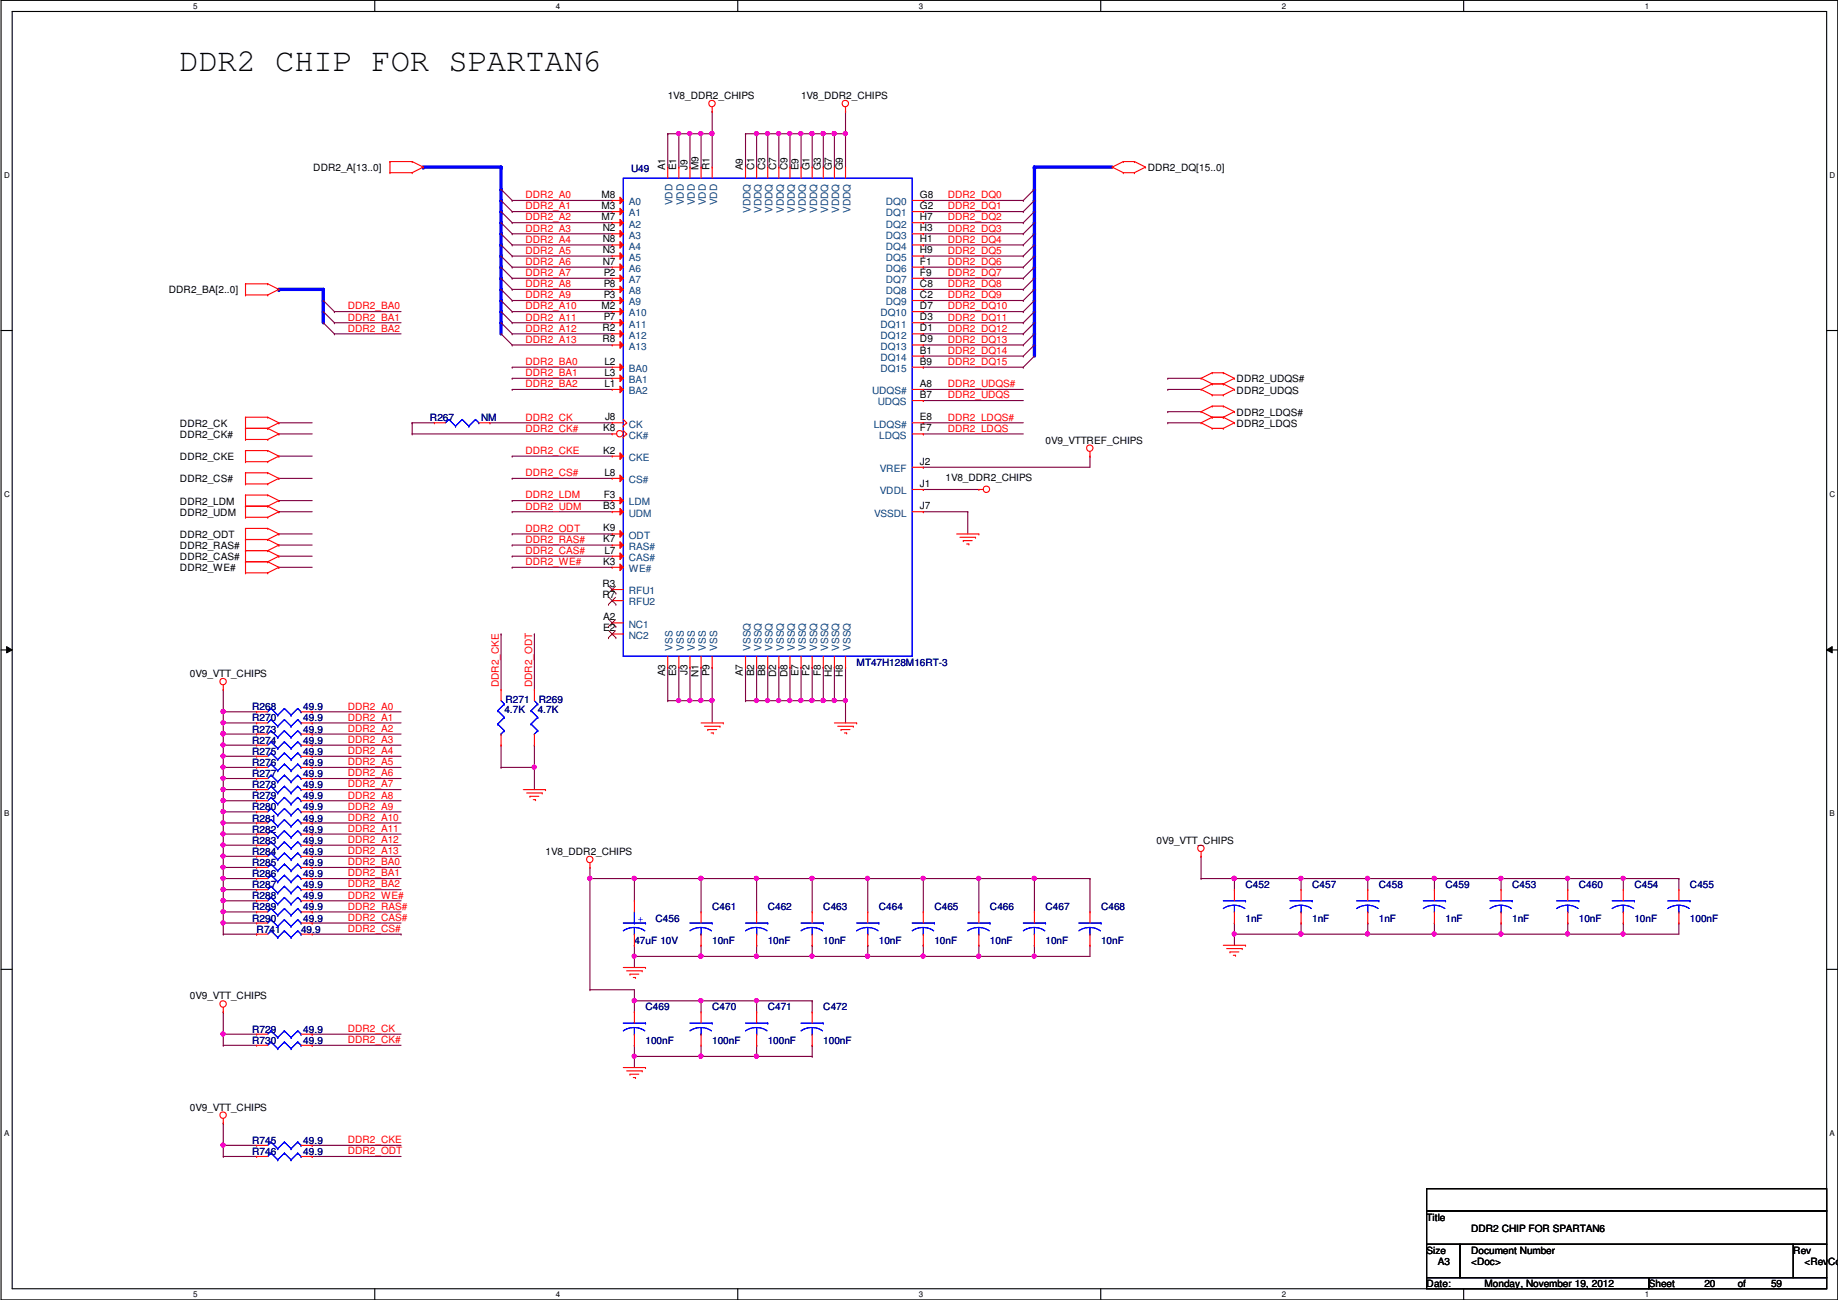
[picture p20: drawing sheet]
<svg xmlns="http://www.w3.org/2000/svg" width="420mm" height="297mm" viewBox="0 0 420 297" stroke-linecap="round" stroke-linejoin="round" font-family="sans-serif">
<defs><g id="words">
<text font-size="7.4" x="40.9" y="16.3">DDR2 CHIP FOR SPARTAN6</text>
<g font-size="2.3">
<text x="152.6" y="22.6">1V8_DDR2_CHIPS</text>
<text x="183.1" y="22.6">1V8_DDR2_CHIPS</text>
<text x="71.6" y="39.1">DDR2_A[13..0]</text>
<text x="152.1" y="38.9" transform="rotate(-90 152.1 38.9)">A1</text>
<text x="154.6" y="38.9" transform="rotate(-90 154.6 38.9)">E1</text>
<text x="157.1" y="38.9" transform="rotate(-90 157.1 38.9)">J9</text>
<text x="159.7" y="38.9" transform="rotate(-90 159.7 38.9)">M9</text>
<text x="162.2" y="38.9" transform="rotate(-90 162.2 38.9)">R1</text>
<text x="169.8" y="38.9" transform="rotate(-90 169.8 38.9)">A9</text>
<text x="172.4" y="38.9" transform="rotate(-90 172.4 38.9)">C1</text>
<text x="174.9" y="38.9" transform="rotate(-90 174.9 38.9)">C3</text>
<text x="177.5" y="38.9" transform="rotate(-90 177.5 38.9)">C7</text>
<text x="180" y="38.9" transform="rotate(-90 180 38.9)">C9</text>
<text x="182.5" y="38.9" transform="rotate(-90 182.5 38.9)">E9</text>
<text x="185.1" y="38.9" transform="rotate(-90 185.1 38.9)">G1</text>
<text x="187.6" y="38.9" transform="rotate(-90 187.6 38.9)">G3</text>
<text x="190.2" y="38.9" transform="rotate(-90 190.2 38.9)">G7</text>
<text x="192.7" y="38.9" transform="rotate(-90 192.7 38.9)">G9</text>
<text x="262.4" y="39.1">DDR2_DQ[15..0]</text>
<text x="137.5" y="45.2">M8</text>
<text x="137.5" y="47.8">M3</text>
<text x="210.3" y="45.2">G8</text>
<text x="210.3" y="47.8">G2</text>
<text x="137.5" y="50.3">M7</text>
<text x="137.8" y="52.8">N2</text>
<text x="210.3" y="50.3">H7</text>
<text x="210.3" y="52.8">H3</text>
<text x="137.8" y="55.4">N8</text>
<text x="137.8" y="57.9">N3</text>
<text x="210.3" y="55.4">H1</text>
<text x="210.3" y="57.9">H9</text>
<text x="137.8" y="60.5">N7</text>
<text x="138" y="63">P2</text>
<text x="138" y="65.5">P8</text>
<text x="210.3" y="60.5">F1</text>
<text x="210.3" y="63">F9</text>
<text x="210.3" y="65.5">C8</text>
<text x="38.6" y="67.1">DDR2_BA[2..0]</text>
<text x="137.5" y="70.6">M2</text>
<text x="138" y="68.1">P3</text>
<text x="210.3" y="68.1">C2</text>
<text x="210.3" y="70.6">D7</text>
<text x="137.7" y="75.7">R2</text>
<text x="138" y="73.2">P7</text>
<text x="210.3" y="73.2">D3</text>
<text x="210.3" y="75.7">D1</text>
<text x="137.7" y="78.2">R8</text>
<text x="138.2" y="83.3">L2</text>
<text x="210.3" y="78.2">D9</text>
<text x="210.3" y="80.8">B1</text>
<text x="210.3" y="83.3">B9</text>
<text x="138.2" y="85.9">L3</text>
<text x="138.2" y="88.4">L1</text>
<text x="210.3" y="88.4">A8</text>
<text x="282.7" y="87.4">DDR2_UDQS#</text>
<text x="282.7" y="89.9">DDR2_UDQS</text>
<text x="210.3" y="90.9">B7</text>
<text x="282.7" y="95">DDR2_LDQS#</text>
<text x="41.1" y="97.5">DDR2_CK</text>
<text x="41.1" y="100.1">DDR2_CK#</text>
<text x="137.9" y="98.6">K8</text>
<text x="138.3" y="96">J8</text>
<text x="210.3" y="96">E8</text>
<text x="210.3" y="98.6">F7</text>
<text x="239" y="101.3">0V9_VTTREF_CHIPS</text>
<text x="282.7" y="97.5">DDR2_LDQS</text>
<text x="41.1" y="105.2">DDR2_CKE</text>
<text x="137.9" y="103.6">K2</text>
<text x="210.3" y="106.2">J2</text>
<text x="41.1" y="110.2">DDR2_CS#</text>
<text x="138" y="113.8">F3</text>
<text x="138.2" y="108.7">L8</text>
<text x="210.3" y="111.3">J1</text>
<text x="216.1" y="110">1V8_DDR2_CHIPS</text>
<text x="41.1" y="115.3">DDR2_LDM</text>
<text x="41.1" y="117.9">DDR2_UDM</text>
<text x="137.9" y="116.3">B3</text>
<text x="210.3" y="116.3">J7</text>
<text x="41.1" y="122.9">DDR2_ODT</text>
<text x="41.1" y="125.5">DDR2_RAS#</text>
<text x="137.9" y="121.4">K9</text>
<text x="137.9" y="124">K7</text>
<text x="41.1" y="128">DDR2_CAS#</text>
<text x="41.1" y="130.6">DDR2_WE#</text>
<text x="137.9" y="129">K3</text>
<text x="138.2" y="126.5">L7</text>
<text x="137.7" y="134.1">R3</text>
<text x="137.7" y="136.7">R7</text>
<text x="137.9" y="141.7">A2</text>
<text x="137.9" y="144.3">E2</text>
<text x="43.4" y="154.7">0V9_VTT_CHIPS</text>
<text x="152.1" y="154.5" transform="rotate(-90 152.1 154.5)">A3</text>
<text x="154.6" y="154.5" transform="rotate(-90 154.6 154.5)">E3</text>
<text x="157.1" y="154.2" transform="rotate(-90 157.1 154.2)">J3</text>
<text x="159.7" y="154.7" transform="rotate(-90 159.7 154.7)">N1</text>
<text x="162.2" y="154.5" transform="rotate(-90 162.2 154.5)">P9</text>
<text x="169.8" y="154.5" transform="rotate(-90 169.8 154.5)">A7</text>
<text x="172.4" y="154.5" transform="rotate(-90 172.4 154.5)">B2</text>
<text x="174.9" y="154.5" transform="rotate(-90 174.9 154.5)">B8</text>
<text x="177.5" y="154.7" transform="rotate(-90 177.5 154.7)">D2</text>
<text x="180" y="154.7" transform="rotate(-90 180 154.7)">D8</text>
<text x="182.5" y="154.5" transform="rotate(-90 182.5 154.5)">E7</text>
<text x="185.1" y="154.4" transform="rotate(-90 185.1 154.4)">F2</text>
<text x="187.6" y="154.4" transform="rotate(-90 187.6 154.4)">F8</text>
<text x="190.2" y="154.7" transform="rotate(-90 190.2 154.7)">H2</text>
<text x="192.7" y="154.7" transform="rotate(-90 192.7 154.7)">H8</text>
<text x="124.7" y="195.3">1V8_DDR2_CHIPS</text>
<text x="264.4" y="192.8">0V9_VTT_CHIPS</text>
<text x="43.4" y="228.3">0V9_VTT_CHIPS</text>
<text x="43.4" y="253.7">0V9_VTT_CHIPS</text>
<text x="326.1" y="278.9">Title</text>
<text x="336.3" y="281.4">DDR2 CHIP FOR SPARTAN6</text>
<text x="326.1" y="286.5">Size</text>
<text x="336.3" y="286.5">Document Number</text>
<text x="409.9" y="286.5">Rev</text>
<text x="328.7" y="289.1">A3</text>
<text x="336.3" y="289.1">&lt;Doc&gt;</text>
<text x="412.5" y="289.1">&lt;RevCod</text>
<text x="326.1" y="294.1">Date:</text>
<text x="339.3" y="294.1">Monday, November 19, 2012</text>
<text x="376.9" y="294.1">Sheet</text>
<text x="389.6" y="294.1">20</text>
<text x="397.2" y="294.1">of</text>
<text x="404.9" y="294.1">59</text>
</g>
<g font-size="2.3" fill="#000080">
<text x="144.3" y="39.4">U49</text>
<text x="98.3" y="96.3">R267</text>
<text x="110" y="96.3">NM</text>
<text x="195.8" y="152.1">MT47H128M16RT-3</text>
<text x="115.6" y="160.5">R271</text>
<text x="123.2" y="160.5">R269</text>
<text x="57.6" y="167.4">R273</text>
<text x="57.6" y="162.3">R268</text>
<text x="57.6" y="164.8">R270</text>
<text x="69.3" y="167.4">49.9</text>
<text x="69.3" y="162.3">49.9</text>
<text x="69.3" y="164.8">49.9</text>
<text x="115.3" y="162.8">4.7K</text>
<text x="122.9" y="162.8">4.7K</text>
<text x="57.6" y="172.5">R275</text>
<text x="57.6" y="169.9">R274</text>
<text x="69.3" y="172.5">49.9</text>
<text x="69.3" y="169.9">49.9</text>
<text x="57.6" y="175">R276</text>
<text x="57.6" y="177.5">R277</text>
<text x="69.3" y="175">49.9</text>
<text x="69.3" y="177.5">49.9</text>
<text x="57.6" y="180.1">R278</text>
<text x="57.6" y="182.6">R279</text>
<text x="57.6" y="185.2">R280</text>
<text x="69.3" y="180.1">49.9</text>
<text x="69.3" y="182.6">49.9</text>
<text x="69.3" y="185.2">49.9</text>
<text x="57.6" y="190.2">R282</text>
<text x="57.6" y="187.7">R281</text>
<text x="69.3" y="190.2">49.9</text>
<text x="69.3" y="187.7">49.9</text>
<text x="57.6" y="197.9">R285</text>
<text x="57.6" y="195.3">R284</text>
<text x="57.6" y="192.8">R283</text>
<text x="69.3" y="197.9">49.9</text>
<text x="69.3" y="195.3">49.9</text>
<text x="69.3" y="192.8">49.9</text>
<text x="57.6" y="200.4">R286</text>
<text x="57.6" y="202.9">R287</text>
<text x="69.3" y="200.4">49.9</text>
<text x="69.3" y="202.9">49.9</text>
<text x="284.7" y="202.9">C452</text>
<text x="300" y="202.9">C457</text>
<text x="315.2" y="202.9">C458</text>
<text x="330.4" y="202.9">C459</text>
<text x="345.7" y="202.9">C453</text>
<text x="360.9" y="202.9">C460</text>
<text x="373.6" y="202.9">C454</text>
<text x="386.3" y="202.9">C455</text>
<text x="57.6" y="205.5">R288</text>
<text x="57.6" y="208">R289</text>
<text x="69.3" y="205.5">49.9</text>
<text x="69.3" y="208">49.9</text>
<text x="162.8" y="208">C461</text>
<text x="175.5" y="208">C462</text>
<text x="188.2" y="208">C463</text>
<text x="200.9" y="208">C464</text>
<text x="213.6" y="208">C465</text>
<text x="226.3" y="208">C466</text>
<text x="239" y="208">C467</text>
<text x="251.7" y="208">C468</text>
<text x="57.6" y="210.6">R290</text>
<text x="58.7" y="213.1">R741</text>
<text x="68.8" y="213.1">49.9</text>
<text x="69.3" y="210.6">49.9</text>
<text x="145" y="215.6">47uF 10V</text>
<text x="149.8" y="210.6">C456</text>
<text x="162.8" y="215.6">10nF</text>
<text x="175.5" y="215.6">10nF</text>
<text x="188.2" y="215.6">10nF</text>
<text x="200.9" y="215.6">10nF</text>
<text x="213.6" y="215.6">10nF</text>
<text x="226.3" y="215.6">10nF</text>
<text x="239" y="215.6">10nF</text>
<text x="251.7" y="215.6">10nF</text>
<text x="284.7" y="210.6">1nF</text>
<text x="300" y="210.6">1nF</text>
<text x="315.2" y="210.6">1nF</text>
<text x="330.4" y="210.6">1nF</text>
<text x="345.7" y="210.6">1nF</text>
<text x="360.9" y="210.6">10nF</text>
<text x="373.6" y="210.6">10nF</text>
<text x="386.3" y="210.6">100nF</text>
<text x="147.6" y="230.9">C469</text>
<text x="162.8" y="230.9">C470</text>
<text x="175.5" y="230.9">C471</text>
<text x="188.2" y="230.9">C472</text>
<text x="57.6" y="238.5">R730</text>
<text x="57.6" y="236">R729</text>
<text x="69.3" y="238.5">49.9</text>
<text x="69.3" y="236">49.9</text>
<text x="147.6" y="238.5">100nF</text>
<text x="162.8" y="238.5">100nF</text>
<text x="175.5" y="238.5">100nF</text>
<text x="188.2" y="238.5">100nF</text>
<text x="57.6" y="263.9">R746</text>
<text x="57.6" y="261.4">R745</text>
<text x="69.3" y="263.9">49.9</text>
<text x="69.3" y="261.4">49.9</text>
</g>
<g font-size="2.3" fill="#f00">
<text x="120.1" y="45.3">DDR2_A0</text>
<text x="120.1" y="47.8">DDR2_A1</text>
<text x="216.7" y="45.3">DDR2_DQ0</text>
<text x="216.7" y="47.8">DDR2_DQ1</text>
<text x="120.1" y="50.4">DDR2_A2</text>
<text x="120.1" y="52.9">DDR2_A3</text>
<text x="216.7" y="50.4">DDR2_DQ2</text>
<text x="216.7" y="52.9">DDR2_DQ3</text>
<text x="120.1" y="55.5">DDR2_A4</text>
<text x="120.1" y="58">DDR2_A5</text>
<text x="216.7" y="55.5">DDR2_DQ4</text>
<text x="216.7" y="58">DDR2_DQ5</text>
<text x="120.1" y="60.5">DDR2_A6</text>
<text x="120.1" y="63.1">DDR2_A7</text>
<text x="120.1" y="65.6">DDR2_A8</text>
<text x="216.7" y="60.5">DDR2_DQ6</text>
<text x="216.7" y="63.1">DDR2_DQ7</text>
<text x="216.7" y="65.6">DDR2_DQ8</text>
<text x="79.5" y="70.7">DDR2_BA0</text>
<text x="120.1" y="68.2">DDR2_A9</text>
<text x="120.1" y="70.7">DDR2_A10</text>
<text x="216.7" y="68.2">DDR2_DQ9</text>
<text x="216.7" y="70.7">DDR2_DQ10</text>
<text x="79.5" y="75.8">DDR2_BA2</text>
<text x="79.5" y="73.2">DDR2_BA1</text>
<text x="120.1" y="73.2">DDR2_A11</text>
<text x="120.1" y="75.8">DDR2_A12</text>
<text x="216.7" y="73.2">DDR2_DQ11</text>
<text x="216.7" y="75.8">DDR2_DQ12</text>
<text x="120.1" y="78.3">DDR2_A13</text>
<text x="120.1" y="83.4">DDR2_BA0</text>
<text x="216.7" y="78.3">DDR2_DQ13</text>
<text x="216.7" y="80.9">DDR2_DQ14</text>
<text x="216.7" y="83.4">DDR2_DQ15</text>
<text x="120.1" y="85.9">DDR2_BA1</text>
<text x="120.1" y="88.5">DDR2_BA2</text>
<text x="216.7" y="88.5">DDR2_UDQS#</text>
<text x="216.7" y="91">DDR2_UDQS</text>
<text x="120.1" y="96.1">DDR2_CK</text>
<text x="120.1" y="98.6">DDR2_CK#</text>
<text x="216.7" y="96.1">DDR2_LDQS#</text>
<text x="216.7" y="98.6">DDR2_LDQS</text>
<text x="120.1" y="103.7">DDR2_CKE</text>
<text x="120.1" y="108.8">DDR2_CS#</text>
<text x="120.1" y="113.9">DDR2_LDM</text>
<text x="120.1" y="116.4">DDR2_UDM</text>
<text x="120.1" y="121.5">DDR2_ODT</text>
<text x="120.1" y="124">DDR2_RAS#</text>
<text x="120.1" y="126.6">DDR2_CAS#</text>
<text x="120.1" y="129.1">DDR2_WE#</text>
<text x="114" y="157.1" transform="rotate(-90 114 157.1)">DDR2_CKE</text>
<text x="121.7" y="157.1" transform="rotate(-90 121.7 157.1)">DDR2_ODT</text>
<text x="79.5" y="162.1">DDR2_A0</text>
<text x="79.5" y="164.7">DDR2_A1</text>
<text x="79.5" y="167.2">DDR2_A2</text>
<text x="79.5" y="169.8">DDR2_A3</text>
<text x="79.5" y="172.3">DDR2_A4</text>
<text x="79.5" y="174.8">DDR2_A5</text>
<text x="79.5" y="177.4">DDR2_A6</text>
<text x="79.5" y="179.9">DDR2_A7</text>
<text x="79.5" y="182.5">DDR2_A8</text>
<text x="79.5" y="185">DDR2_A9</text>
<text x="79.5" y="187.5">DDR2_A10</text>
<text x="79.5" y="190.1">DDR2_A11</text>
<text x="79.5" y="192.6">DDR2_A12</text>
<text x="79.5" y="195.2">DDR2_A13</text>
<text x="79.5" y="197.7">DDR2_BA0</text>
<text x="79.5" y="202.8">DDR2_BA2</text>
<text x="79.5" y="200.2">DDR2_BA1</text>
<text x="79.5" y="205.3">DDR2_WE#</text>
<text x="79.5" y="207.9">DDR2_RAS#</text>
<text x="79.5" y="210.4">DDR2_CAS#</text>
<text x="79.5" y="212.9">DDR2_CS#</text>
<text x="79.5" y="238.3">DDR2_CK#</text>
<text x="79.5" y="235.8">DDR2_CK</text>
<text x="79.5" y="263.7">DDR2_ODT</text>
<text x="79.5" y="261.2">DDR2_CKE</text>
</g>
<g font-size="2.3" fill="#004080">
<text x="143.8" y="46.9">A0</text>
<text x="153.7" y="46.9" transform="rotate(-90 153.7 46.9)">VDD</text>
<text x="156.3" y="46.9" transform="rotate(-90 156.3 46.9)">VDD</text>
<text x="158.8" y="46.9" transform="rotate(-90 158.8 46.9)">VDD</text>
<text x="161.4" y="46.9" transform="rotate(-90 161.4 46.9)">VDD</text>
<text x="163.9" y="46.9" transform="rotate(-90 163.9 46.9)">VDD</text>
<text x="202.5" y="46.9">DQ0</text>
<text x="143.8" y="49.4">A1</text>
<text x="143.8" y="52">A2</text>
<text x="171.5" y="48.7" transform="rotate(-90 171.5 48.7)">VDDQ</text>
<text x="174.1" y="48.7" transform="rotate(-90 174.1 48.7)">VDDQ</text>
<text x="176.6" y="48.7" transform="rotate(-90 176.6 48.7)">VDDQ</text>
<text x="179.1" y="48.7" transform="rotate(-90 179.1 48.7)">VDDQ</text>
<text x="181.7" y="48.7" transform="rotate(-90 181.7 48.7)">VDDQ</text>
<text x="184.2" y="48.7" transform="rotate(-90 184.2 48.7)">VDDQ</text>
<text x="186.8" y="48.7" transform="rotate(-90 186.8 48.7)">VDDQ</text>
<text x="189.3" y="48.7" transform="rotate(-90 189.3 48.7)">VDDQ</text>
<text x="191.8" y="48.7" transform="rotate(-90 191.8 48.7)">VDDQ</text>
<text x="194.4" y="48.7" transform="rotate(-90 194.4 48.7)">VDDQ</text>
<text x="202.5" y="49.4">DQ1</text>
<text x="202.5" y="52">DQ2</text>
<text x="143.8" y="54.5">A3</text>
<text x="143.8" y="57.1">A4</text>
<text x="143.8" y="59.6">A5</text>
<text x="202.5" y="54.5">DQ3</text>
<text x="202.5" y="57.1">DQ4</text>
<text x="202.5" y="59.6">DQ5</text>
<text x="143.8" y="62.1">A6</text>
<text x="143.8" y="64.7">A7</text>
<text x="202.5" y="62.1">DQ6</text>
<text x="202.5" y="64.7">DQ7</text>
<text x="143.8" y="67.2">A8</text>
<text x="143.8" y="69.8">A9</text>
<text x="202.5" y="67.2">DQ8</text>
<text x="202.5" y="69.8">DQ9</text>
<text x="143.8" y="72.3">A10</text>
<text x="143.8" y="74.8">A11</text>
<text x="143.8" y="77.4">A12</text>
<text x="201.2" y="72.3">DQ10</text>
<text x="201.2" y="74.8">DQ11</text>
<text x="201.2" y="77.4">DQ12</text>
<text x="143.8" y="79.9">A13</text>
<text x="201.2" y="79.9">DQ13</text>
<text x="201.2" y="82.5">DQ14</text>
<text x="143.8" y="85">BA0</text>
<text x="143.8" y="87.5">BA1</text>
<text x="201.2" y="85">DQ15</text>
<text x="143.8" y="90.1">BA2</text>
<text x="199.4" y="90.1">UDQS#</text>
<text x="200.6" y="92.6">UDQS</text>
<text x="143.8" y="97.7">CK</text>
<text x="143.8" y="100.2">CK#</text>
<text x="199.7" y="97.7">LDQS#</text>
<text x="201" y="100.2">LDQS</text>
<text x="143.8" y="105.3">CKE</text>
<text x="201.2" y="107.9">VREF</text>
<text x="143.8" y="110.4">CS#</text>
<text x="201.2" y="112.9">VDDL</text>
<text x="143.8" y="115.5">LDM</text>
<text x="143.8" y="118">UDM</text>
<text x="199.8" y="118">VSSDL</text>
<text x="143.8" y="123.1">ODT</text>
<text x="143.8" y="125.6">RAS#</text>
<text x="143.8" y="128.2">CAS#</text>
<text x="143.8" y="130.7">WE#</text>
<text x="143.8" y="135.8">RFU1</text>
<text x="143.8" y="138.3">RFU2</text>
<text x="143.8" y="143.4">NC1</text>
<text x="143.8" y="146">NC2</text>
<text x="153.7" y="148.7" transform="rotate(-90 153.7 148.7)">VSS</text>
<text x="156.3" y="148.7" transform="rotate(-90 156.3 148.7)">VSS</text>
<text x="158.8" y="148.7" transform="rotate(-90 158.8 148.7)">VSS</text>
<text x="161.4" y="148.7" transform="rotate(-90 161.4 148.7)">VSS</text>
<text x="163.9" y="148.7" transform="rotate(-90 163.9 148.7)">VSS</text>
<text x="171.5" y="148.7" transform="rotate(-90 171.5 148.7)">VSSQ</text>
<text x="174.1" y="148.7" transform="rotate(-90 174.1 148.7)">VSSQ</text>
<text x="176.6" y="148.7" transform="rotate(-90 176.6 148.7)">VSSQ</text>
<text x="179.1" y="148.7" transform="rotate(-90 179.1 148.7)">VSSQ</text>
<text x="181.7" y="148.7" transform="rotate(-90 181.7 148.7)">VSSQ</text>
<text x="184.2" y="148.7" transform="rotate(-90 184.2 148.7)">VSSQ</text>
<text x="186.8" y="148.7" transform="rotate(-90 186.8 148.7)">VSSQ</text>
<text x="189.3" y="148.7" transform="rotate(-90 189.3 148.7)">VSSQ</text>
<text x="191.8" y="148.7" transform="rotate(-90 191.8 148.7)">VSSQ</text>
<text x="194.4" y="148.7" transform="rotate(-90 194.4 148.7)">VSSQ</text>
</g>
<text font-size="2.3" fill="#00f" x="145.8" y="210.6">+</text>
<g font-size="1.8">
<text x="44.2" y="1.9">5</text>
<text x="127.1" y="1.9">4</text>
<text x="210" y="1.9">3</text>
<text x="293" y="1.9">2</text>
<text x="376" y="1.9">1</text>
<text x=".9" y="40.6">D</text>
<text x="418.2" y="40.6">D</text>
<text x=".9" y="113.5">C</text>
<text x="418.2" y="113.5">C</text>
<text x=".9" y="186.5">B</text>
<text x="418.2" y="186.5">B</text>
<text x=".9" y="259.5">A</text>
<text x="418.2" y="259.5">A</text>
<text x="44.2" y="296.3">5</text>
<text x="127.1" y="296.3">4</text>
<text x="210" y="296.3">3</text>
<text x="293" y="296.3">2</text>
<text x="376" y="296.3">1</text>
</g>
</g></defs>
<path d="M.2 .1h419.9v296.9h-419.9zM2.8 2.6h414.8v291.9h-414.8z" fill="none" stroke="#000" stroke-width=".25"/>
<g fill="#fff">
<path d="M44.2 .3h1v2.1h-1z"/>
<path d="M44.2 294.7h1v2.1h-1z"/>
</g>
<path d="M85.7 .1v2.5M85.7 294.5v2.5" fill="none" stroke="#000" stroke-width=".25"/>
<g fill="#fff">
<path d="M127.1 .3h1v2.1h-1z"/>
<path d="M127.1 294.7h1v2.1h-1z"/>
</g>
<path d="M168.6 .1v2.5M168.6 294.5v2.5" fill="none" stroke="#000" stroke-width=".25"/>
<g fill="#fff">
<path d="M210 .3h1.1v2.1h-1.1z"/>
<path d="M210 294.7h1.1v2.1h-1.1z"/>
</g>
<path d="M251.6 .1v2.5M251.6 294.5v2.5" fill="none" stroke="#000" stroke-width=".25"/>
<g fill="#fff">
<path d="M293 .3h1v2.1h-1z"/>
<path d="M293 294.7h1v2.1h-1z"/>
</g>
<path d="M334.6 .1v2.5M334.6 294.5v2.5" fill="none" stroke="#000" stroke-width=".25"/>
<g fill="#fff">
<path d="M376 .3h1v2.1h-1z"/>
<path d="M376 294.7h1v2.1h-1z"/>
<path d="M.9 39h1.3v2.1h-1.3z"/>
<path d="M418.2 39h1.3v2.1h-1.3z"/>
<path d="M.9 111.9h1.3v2.1h-1.3z"/>
<path d="M418.2 111.9h1.3v2.1h-1.3z"/>
</g>
<path d="M.2 75.5h2.6M417.6 75.5h2.5" fill="none" stroke="#000" stroke-width=".25"/>
<g fill="#fff">
<path d="M.9 184.9h1.2v2h-1.2z"/>
<path d="M418.2 184.9h1.2v2h-1.2z"/>
</g>
<path d="M.2 148.5h2.6M417.6 148.5h2.5" fill="none" stroke="#000" stroke-width=".25"/>
<path d="M1.5 147.7l1.3 .8-1.3 .7zM417.6 148.5l1.2-.8v1.5z" fill="#000"/>
<path d="M1.5 147.7l1.3 .8-1.3 .7zM417.6 148.5l1.2-.8v1.5z" fill="none" stroke="#000" stroke-width=".23"/>
<g fill="#fff">
<path d="M.9 257.9h1.1v2h-1.1z"/>
<path d="M418.2 257.9h1.1v2h-1.1z"/>
</g>
<path d="M.2 221.5h2.6M417.6 221.5h2.5" fill="none" stroke="#000" stroke-width=".25"/>
<g fill="none" stroke="#800040" stroke-width=".25">
<path d="M117.1 45.8h.1M117.1 48.3h.1M117.1 50.9h.1M117.1 53.4h.1M117.1 56h.1M117.1 58.5h.1M117.1 45.8h22.8M117.1 48.3h22.8M117.1 50.9h22.8M117.1 53.4h22.8M117.1 56h22.8M117.1 58.5h22.8"/>
<path d="M211.1 45.8h.1M211.1 48.3h.1M211.1 50.9h.1M211.1 53.4h.1M211.1 56h.1M211.1 58.5h.1M211.1 45.8h22.8M211.1 48.3h22.8M211.1 50.9h22.8M211.1 53.4h22.8M211.1 56h22.8M211.1 58.5h22.8"/>
<path d="M117.1 61h.1M117.1 63.6h.1M117.1 66.1h.1M117.1 68.7h.1M117.1 71.2h.1M117.1 73.7h.1M117.1 76.3h.1M117.1 78.8h.1M117.1 61h22.8M117.1 63.6h22.8M117.1 66.1h22.8M117.1 68.7h22.8"/>
<path d="M117.1 71.2h22.8M117.1 73.7h22.8M117.1 76.3h22.8M117.1 78.8h22.8M211.1 61h.1M211.1 63.6h.1M211.1 66.1h.1M211.1 68.7h.1M211.1 71.2h.1M211.1 73.7h.1M211.1 76.3h.1M211.1 78.8h.1"/>
<path d="M211.1 61h22.8M211.1 63.6h22.8M211.1 66.1h22.8M211.1 68.7h22.8M211.1 71.2h22.8M211.1 73.7h22.8M211.1 76.3h22.8M211.1 78.8h22.8M94.2 99.1h.1M94.2 99.1h45.7M112 96.6h.1M112 96.6h27.9"/>
<path d="M117.1 83.9h.1M117.1 86.4h.1M117.1 89h.1M117.1 83.9h22.8M117.1 86.4h22.8M117.1 89h22.8M211.1 81.4h.1M211.1 83.9h.1M211.1 89h.1M211.1 91.5h.1M211.1 96.6h.1M211.1 99.1h.1"/>
<path d="M211.1 83.9h22.8M211.1 89h22.8M211.1 96.6h22.8M211.1 99.1h22.8M211.1 81.4h22.8M211.1 91.5h22.8M117.1 104.2h.1M117.1 109.3h.1M117.1 114.4h.1M117.1 116.9h.1M117.1 104.2h22.8M117.1 109.3h22.8"/>
<path d="M117.1 114.4h22.8M117.1 116.9h22.8M211.1 111.8h.1M211.1 116.9h.1M211.1 116.9h10.1M211.1 111.8h12.7M117.1 122h.1M117.1 124.5h.1M117.1 127.1h.1M117.1 129.6h.1M117.1 122h22.8M117.1 124.5h22.8"/>
<path d="M117.1 127.1h22.8M117.1 129.6h22.8M152.6 152.5h.1M152.6 152.5v7.6M193.3 152.5h.1M193.3 152.5v7.6M152.6 160.1h.1M152.6 160.1h2.6"/>
</g>
<circle cx="193.2" cy="160.1" r=".48" fill="#f0f"/>
<circle cx="193.2" cy="160.1" r=".48" fill="none" stroke="#f0f" stroke-width=".25"/>
<path d="M162.8 152.5h.1M162.8 152.5v7.6M173 160.1h.1M173 160.1h2.5" fill="none" stroke="#800040" stroke-width=".25"/>
<circle cx="172.9" cy="160.1" r=".48" fill="#f0f"/>
<circle cx="172.9" cy="160.1" r=".48" fill="none" stroke="#f0f" stroke-width=".25"/>
<path d="M160.3 152.5h.1M160.3 152.5v7.6M160.3 160.1h.1M160.3 160.1h2.5" fill="none" stroke="#800040" stroke-width=".25"/>
<circle cx="160.2" cy="160.1" r=".48" fill="#f0f"/>
<circle cx="160.2" cy="160.1" r=".48" fill="none" stroke="#f0f" stroke-width=".25"/>
<path d="M157.7 152.5h.1M157.7 152.5v7.6M157.7 160.1h.1M157.7 160.1h2.6" fill="none" stroke="#800040" stroke-width=".25"/>
<circle cx="157.7" cy="160.1" r=".48" fill="#f0f"/>
<circle cx="157.7" cy="160.1" r=".48" fill="none" stroke="#f0f" stroke-width=".25"/>
<path d="M155.2 152.5h.1M155.2 152.5v7.6M155.2 160.1h.1M155.2 160.1h2.5" fill="none" stroke="#800040" stroke-width=".25"/>
<circle cx="155.1" cy="160.1" r=".48" fill="#f0f"/>
<circle cx="155.1" cy="160.1" r=".48" fill="none" stroke="#f0f" stroke-width=".25"/>
<path d="M170.4 152.5h.1M170.4 152.5v7.6M173 152.5h.1M173 152.5v7.6M175.5 152.5h.1M175.5 152.5v7.6M178 152.5h.1M178 152.5v7.6M178 160.1h.1M178 160.1h2.6" fill="none" stroke="#800040" stroke-width=".25"/>
<circle cx="178" cy="160.1" r=".48" fill="#f0f"/>
<circle cx="178" cy="160.1" r=".48" fill="none" stroke="#f0f" stroke-width=".25"/>
<path d="M180.6 152.5h.1M180.6 152.5v7.6M183.1 160.1h.1M183.1 160.1h2.6" fill="none" stroke="#800040" stroke-width=".25"/>
<circle cx="183.1" cy="160.1" r=".48" fill="#f0f"/>
<circle cx="183.1" cy="160.1" r=".48" fill="none" stroke="#f0f" stroke-width=".25"/>
<path d="M183.1 152.5h.1M183.1 152.5v7.6M185.7 152.5h.1M185.7 152.5v7.6M190.7 160.1h.1M190.7 160.1h2.6" fill="none" stroke="#800040" stroke-width=".25"/>
<circle cx="190.7" cy="160.1" r=".48" fill="#f0f"/>
<circle cx="190.7" cy="160.1" r=".48" fill="none" stroke="#f0f" stroke-width=".25"/>
<path d="M188.2 152.5h.1M188.2 152.5v7.6" fill="none" stroke="#800040" stroke-width=".25"/>
<circle cx="188.2" cy="160.1" r=".48" fill="#f0f"/>
<circle cx="188.2" cy="160.1" r=".48" fill="none" stroke="#f0f" stroke-width=".25"/>
<path d="M152.6 30.6h.1M152.6 30.6v7.6M152.6 30.6h2.6M162.8 30.6h.1M162.8 30.6v7.6M190.7 152.5h.1M190.7 152.5v7.6M193.3 160.1h.1M193.3 160.1v5.1" fill="none" stroke="#800040" stroke-width=".25"/>
<circle cx="162.8" cy="30.5" r=".48" fill="#f0f"/>
<circle cx="162.8" cy="30.5" r=".48" fill="none" stroke="#f0f" stroke-width=".25"/>
<path d="M155.2 30.6h.1M155.2 30.6v7.6M157.7 30.6h.1M157.7 30.6h2.6M157.7 30.6v7.6" fill="none" stroke="#800040" stroke-width=".25"/>
<circle cx="157.7" cy="30.5" r=".48" fill="#f0f"/>
<circle cx="157.7" cy="30.5" r=".48" fill="none" stroke="#f0f" stroke-width=".25"/>
<path d="M160.3 30.6h.1M160.3 30.6v7.6" fill="none" stroke="#800040" stroke-width=".25"/>
<circle cx="160.2" cy="30.5" r=".48" fill="#f0f"/>
<circle cx="160.2" cy="30.5" r=".48" fill="none" stroke="#f0f" stroke-width=".25"/>
<path d="M160.3 30.6h.1M160.3 30.6h2.5M170.4 30.6h.1M170.4 30.6h5.1M170.4 30.6v7.6M173 30.6h.1M173 30.6v7.6M193.3 30.6h.1M193.3 30.6v7.6" fill="none" stroke="#800040" stroke-width=".25"/>
<circle cx="172.9" cy="30.5" r=".48" fill="#f0f"/>
<circle cx="172.9" cy="30.5" r=".48" fill="none" stroke="#f0f" stroke-width=".25"/>
<path d="M175.5 30.6h.1M175.5 30.6v7.6M175.5 30.6h2.5" fill="none" stroke="#800040" stroke-width=".25"/>
<circle cx="175.5" cy="30.5" r=".48" fill="#f0f"/>
<circle cx="175.5" cy="30.5" r=".48" fill="none" stroke="#f0f" stroke-width=".25"/>
<path d="M178 30.6h.1M178 30.6v7.6M178 30.6h2.6" fill="none" stroke="#800040" stroke-width=".25"/>
<circle cx="178" cy="30.5" r=".48" fill="#f0f"/>
<circle cx="178" cy="30.5" r=".48" fill="none" stroke="#f0f" stroke-width=".25"/>
<path d="M180.6 30.6h.1M180.6 30.6v7.6M180.6 30.6h2.5" fill="none" stroke="#800040" stroke-width=".25"/>
<circle cx="180.5" cy="30.5" r=".48" fill="#f0f"/>
<circle cx="180.5" cy="30.5" r=".48" fill="none" stroke="#f0f" stroke-width=".25"/>
<path d="M183.1 30.6h.1M183.1 30.6v7.6M183.1 30.6h2.6" fill="none" stroke="#800040" stroke-width=".25"/>
<circle cx="183.1" cy="30.5" r=".48" fill="#f0f"/>
<circle cx="183.1" cy="30.5" r=".48" fill="none" stroke="#f0f" stroke-width=".25"/>
<path d="M185.7 30.6h.1M185.7 30.6v7.6M188.2 30.6h.1M188.2 30.6h2.5M188.2 30.6v7.6" fill="none" stroke="#800040" stroke-width=".25"/>
<circle cx="188.2" cy="30.5" r=".48" fill="#f0f"/>
<circle cx="188.2" cy="30.5" r=".48" fill="none" stroke="#f0f" stroke-width=".25"/>
<path d="M190.7 30.6h.1M190.7 30.6v7.6" fill="none" stroke="#800040" stroke-width=".25"/>
<circle cx="190.7" cy="30.5" r=".48" fill="#f0f"/>
<circle cx="190.7" cy="30.5" r=".48" fill="none" stroke="#f0f" stroke-width=".25"/>
<path d="M190.7 30.6h.1M190.7 30.6h2.6" fill="none" stroke="#800040" stroke-width=".25"/>
<circle cx="193.2" cy="30.5" r=".48" fill="#f0f"/>
<circle cx="193.2" cy="30.5" r=".48" fill="none" stroke="#f0f" stroke-width=".25"/>
<path d="M114.5 73.7v2.6" fill="none" stroke="#00f" stroke-width=".76"/>
<circle cx="114.5" cy="73.7" r=".38" fill="#00f"/>
<path d="M96.8 38.2h17.7" fill="none" stroke="#00f" stroke-width=".76"/>
<circle cx="96.8" cy="38.2" r=".38" fill="#00f"/>
<path d="M236.5 78.8v2.6" fill="none" stroke="#00f" stroke-width=".76"/>
<circle cx="236.5" cy="78.8" r=".38" fill="#00f"/>
<path d="M236.5 38.2h17.7" fill="none" stroke="#00f" stroke-width=".76"/>
<circle cx="236.5" cy="38.2" r=".38" fill="#00f"/>
<path d="M114.5 71.2v2.5" fill="none" stroke="#00f" stroke-width=".76"/>
<circle cx="114.5" cy="71.2" r=".38" fill="#00f"/>
<path d="M114.5 68.7v2.5" fill="none" stroke="#00f" stroke-width=".76"/>
<circle cx="114.5" cy="68.7" r=".38" fill="#00f"/>
<path d="M114.5 66.1v2.6" fill="none" stroke="#00f" stroke-width=".76"/>
<circle cx="114.5" cy="66.1" r=".38" fill="#00f"/>
<path d="M114.5 63.6v2.5" fill="none" stroke="#00f" stroke-width=".76"/>
<circle cx="114.5" cy="63.6" r=".38" fill="#00f"/>
<path d="M114.5 61v2.6" fill="none" stroke="#00f" stroke-width=".76"/>
<circle cx="114.5" cy="61" r=".38" fill="#00f"/>
<path d="M114.5 58.5v2.5" fill="none" stroke="#00f" stroke-width=".76"/>
<circle cx="114.5" cy="58.5" r=".38" fill="#00f"/>
<path d="M114.5 56v2.5" fill="none" stroke="#00f" stroke-width=".76"/>
<circle cx="114.5" cy="56" r=".38" fill="#00f"/>
<path d="M114.5 53.4v2.6" fill="none" stroke="#00f" stroke-width=".76"/>
<circle cx="114.5" cy="53.4" r=".38" fill="#00f"/>
<path d="M114.5 50.9v2.5" fill="none" stroke="#00f" stroke-width=".76"/>
<circle cx="114.5" cy="50.9" r=".38" fill="#00f"/>
<path d="M114.5 48.3v2.6" fill="none" stroke="#00f" stroke-width=".76"/>
<circle cx="114.5" cy="48.3" r=".38" fill="#00f"/>
<path d="M114.5 45.8v2.5" fill="none" stroke="#00f" stroke-width=".76"/>
<circle cx="114.5" cy="45.8" r=".38" fill="#00f"/>
<path d="M114.5 43.3v2.5" fill="none" stroke="#00f" stroke-width=".76"/>
<circle cx="114.5" cy="43.3" r=".38" fill="#00f"/>
<path d="M114.5 38.2v5.1" fill="none" stroke="#00f" stroke-width=".76"/>
<circle cx="114.5" cy="38.2" r=".38" fill="#00f"/>
<path d="M236.5 76.3v2.5" fill="none" stroke="#00f" stroke-width=".76"/>
<circle cx="236.5" cy="76.3" r=".38" fill="#00f"/>
<path d="M236.5 73.7v2.6" fill="none" stroke="#00f" stroke-width=".76"/>
<circle cx="236.5" cy="73.7" r=".38" fill="#00f"/>
<path d="M236.5 71.2v2.5" fill="none" stroke="#00f" stroke-width=".76"/>
<circle cx="236.5" cy="71.2" r=".38" fill="#00f"/>
<path d="M236.5 68.7v2.5" fill="none" stroke="#00f" stroke-width=".76"/>
<circle cx="236.5" cy="68.7" r=".38" fill="#00f"/>
<path d="M236.5 66.1v2.6" fill="none" stroke="#00f" stroke-width=".76"/>
<circle cx="236.5" cy="66.1" r=".38" fill="#00f"/>
<path d="M236.5 63.6v2.5" fill="none" stroke="#00f" stroke-width=".76"/>
<circle cx="236.5" cy="63.6" r=".38" fill="#00f"/>
<path d="M236.5 61v2.6" fill="none" stroke="#00f" stroke-width=".76"/>
<circle cx="236.5" cy="61" r=".38" fill="#00f"/>
<path d="M236.5 58.5v2.5" fill="none" stroke="#00f" stroke-width=".76"/>
<circle cx="236.5" cy="58.5" r=".38" fill="#00f"/>
<path d="M236.5 56v2.5" fill="none" stroke="#00f" stroke-width=".76"/>
<circle cx="236.5" cy="56" r=".38" fill="#00f"/>
<path d="M236.5 53.4v2.6" fill="none" stroke="#00f" stroke-width=".76"/>
<circle cx="236.5" cy="53.4" r=".38" fill="#00f"/>
<path d="M236.5 50.9v2.5" fill="none" stroke="#00f" stroke-width=".76"/>
<circle cx="236.5" cy="50.9" r=".38" fill="#00f"/>
<path d="M236.5 48.3v2.6" fill="none" stroke="#00f" stroke-width=".76"/>
<circle cx="236.5" cy="48.3" r=".38" fill="#00f"/>
<path d="M236.5 45.8v2.5" fill="none" stroke="#00f" stroke-width=".76"/>
<circle cx="236.5" cy="45.8" r=".38" fill="#00f"/>
<path d="M236.5 43.3v2.5" fill="none" stroke="#00f" stroke-width=".76"/>
<circle cx="236.5" cy="43.3" r=".38" fill="#00f"/>
<path d="M236.5 38.2v5.1" fill="none" stroke="#00f" stroke-width=".76"/>
<circle cx="236.5" cy="38.2" r=".38" fill="#00f"/>
<path d="M221.2 116.9h.1M221.2 116.9v5.1M180.6 160.1h.1M180.6 160.1h2.5" fill="none" stroke="#800040" stroke-width=".25"/>
<circle cx="180.5" cy="160.1" r=".48" fill="#f0f"/>
<circle cx="180.5" cy="160.1" r=".48" fill="none" stroke="#f0f" stroke-width=".25"/>
<path d="M155.2 30.6h.1M155.2 30.6h2.5" fill="none" stroke="#800040" stroke-width=".25"/>
<circle cx="155.1" cy="30.5" r=".48" fill="#f0f"/>
<circle cx="155.1" cy="30.5" r=".48" fill="none" stroke="#f0f" stroke-width=".25"/>
<path d="M185.7 30.6h.1M185.7 30.6h2.5M170.4 160.1h.1M170.4 160.1h2.6M188.2 160.1h.1M188.2 160.1h2.5" fill="none" stroke="#800040" stroke-width=".25"/>
<circle cx="185.6" cy="30.5" r=".48" fill="#f0f"/>
<circle cx="185.6" cy="30.5" r=".48" fill="none" stroke="#f0f" stroke-width=".25"/>
<path d="M185.7 160.1h.1M185.7 160.1h2.5" fill="none" stroke="#800040" stroke-width=".25"/>
<circle cx="185.6" cy="160.1" r=".48" fill="#f0f"/>
<circle cx="185.6" cy="160.1" r=".48" fill="none" stroke="#f0f" stroke-width=".25"/>
<path d="M175.5 160.1h.1M175.5 160.1h2.5" fill="none" stroke="#800040" stroke-width=".25"/>
<circle cx="175.5" cy="160.1" r=".48" fill="#f0f"/>
<circle cx="175.5" cy="160.1" r=".48" fill="none" stroke="#f0f" stroke-width=".25"/>
<g fill="none" stroke="#800040" stroke-width=".25">
<path d="M51 162.6h.1M51 165.2h.1M51 162.6h7.7M51 165.2v2.5M71.4 162.6h.1M71.4 165.2h.1M71.4 167.7h.1M71.4 170.3h.1M71.4 172.8h.1M71.4 175.3h.1M71.4 177.9h.1M71.4 162.6h20.3"/>
<path d="M71.4 165.2h20.3M71.4 167.7h20.3M71.4 170.3h20.3M71.4 172.8h20.3M71.4 175.3h20.3M71.4 177.9h20.3M51 195.7h.1M51 195.7h7.7M71.4 193.1h.1M71.4 195.7h.1M71.4 180.4h.1M71.4 183h.1"/>
<path d="M71.4 185.5h.1M71.4 188h.1M71.4 190.6h.1M71.4 193.1h20.3M71.4 195.7h20.3M71.4 180.4h20.3M71.4 183h20.3M71.4 185.5h20.3M71.4 188h20.3M71.4 190.6h20.3"/>
</g>
<circle cx="51" cy="195.6" r=".48" fill="#f0f"/>
<circle cx="51" cy="195.6" r=".48" fill="none" stroke="#f0f" stroke-width=".25"/>
<path d="M51 193.1h.1M51 193.1h7.7" fill="none" stroke="#800040" stroke-width=".25"/>
<circle cx="51" cy="193.1" r=".48" fill="#f0f"/>
<circle cx="51" cy="193.1" r=".48" fill="none" stroke="#f0f" stroke-width=".25"/>
<path d="M51 193.1h.1M51 190.6h.1M51 188h.1M51 188v2.6M51 193.1v2.6M51 190.6h7.7M51 188h7.7" fill="none" stroke="#800040" stroke-width=".25"/>
<circle cx="51" cy="188" r=".48" fill="#f0f"/>
<circle cx="51" cy="188" r=".48" fill="none" stroke="#f0f" stroke-width=".25"/>
<path d="M51 185.5h.1M51 185.5h7.7M51 185.5v2.5" fill="none" stroke="#800040" stroke-width=".25"/>
<circle cx="51" cy="185.5" r=".48" fill="#f0f"/>
<circle cx="51" cy="185.5" r=".48" fill="none" stroke="#f0f" stroke-width=".25"/>
<path d="M51 183h.1M51 183h7.7M51 183v2.5" fill="none" stroke="#800040" stroke-width=".25"/>
<circle cx="51" cy="182.9" r=".48" fill="#f0f"/>
<circle cx="51" cy="182.9" r=".48" fill="none" stroke="#f0f" stroke-width=".25"/>
<path d="M51 180.4h.1M51 180.4h7.7M51 180.4v2.6" fill="none" stroke="#800040" stroke-width=".25"/>
<circle cx="51" cy="180.4" r=".48" fill="#f0f"/>
<circle cx="51" cy="180.4" r=".48" fill="none" stroke="#f0f" stroke-width=".25"/>
<path d="M51 177.9h.1M51 177.9h7.7M51 177.9v2.5" fill="none" stroke="#800040" stroke-width=".25"/>
<circle cx="51" cy="177.8" r=".48" fill="#f0f"/>
<circle cx="51" cy="177.8" r=".48" fill="none" stroke="#f0f" stroke-width=".25"/>
<path d="M51 175.3h.1M51 175.3h7.7M51 175.3v2.6" fill="none" stroke="#800040" stroke-width=".25"/>
<circle cx="51" cy="175.3" r=".48" fill="#f0f"/>
<circle cx="51" cy="175.3" r=".48" fill="none" stroke="#f0f" stroke-width=".25"/>
<path d="M51 172.8h.1M51 172.8h7.7M51 172.8v2.5" fill="none" stroke="#800040" stroke-width=".25"/>
<circle cx="51" cy="172.8" r=".48" fill="#f0f"/>
<circle cx="51" cy="172.8" r=".48" fill="none" stroke="#f0f" stroke-width=".25"/>
<path d="M51 170.3h.1M51 170.3h7.7M51 170.3v2.5" fill="none" stroke="#800040" stroke-width=".25"/>
<circle cx="51" cy="170.2" r=".48" fill="#f0f"/>
<circle cx="51" cy="170.2" r=".48" fill="none" stroke="#f0f" stroke-width=".25"/>
<path d="M51 167.7h.1M51 167.7h7.7" fill="none" stroke="#800040" stroke-width=".25"/>
<circle cx="51" cy="167.7" r=".48" fill="#f0f"/>
<circle cx="51" cy="167.7" r=".48" fill="none" stroke="#f0f" stroke-width=".25"/>
<path d="M51 167.7h.1M51 167.7v2.6" fill="none" stroke="#800040" stroke-width=".25"/>
<circle cx="51" cy="167.7" r=".48" fill="#f0f"/>
<circle cx="51" cy="167.7" r=".48" fill="none" stroke="#f0f" stroke-width=".25"/>
<path d="M51 165.2h.1M51 165.2h7.7" fill="none" stroke="#800040" stroke-width=".25"/>
<circle cx="51" cy="165.1" r=".48" fill="#f0f"/>
<circle cx="51" cy="165.1" r=".48" fill="none" stroke="#f0f" stroke-width=".25"/>
<path d="M162.8 25.5h.1M162.8 25.5v5.1M193.3 25.5h.1M193.3 25.5v5.1M51 157.6h.1M51 157.6v5M162.8 160.1h.1M162.8 160.1v5.1" fill="none" stroke="#800040" stroke-width=".25"/>
<circle cx="162.8" cy="160.1" r=".48" fill="#f0f"/>
<circle cx="162.8" cy="160.1" r=".48" fill="none" stroke="#f0f" stroke-width=".25"/>
<path d="M94.2 96.6h.1M94.2 96.6h5.1M94.2 96.6v2.5M51 190.6h.1M51 190.6v2.5" fill="none" stroke="#800040" stroke-width=".25"/>
<circle cx="51" cy="190.5" r=".48" fill="#f0f"/>
<circle cx="51" cy="190.5" r=".48" fill="none" stroke="#f0f" stroke-width=".25"/>
<path d="M51 162.6h.1M51 162.6v2.6" fill="none" stroke="#800040" stroke-width=".25"/>
<circle cx="51" cy="162.6" r=".48" fill="#f0f"/>
<circle cx="51" cy="162.6" r=".48" fill="none" stroke="#f0f" stroke-width=".25"/>
<path d="M71.4 198.2h.1M71.4 198.2h20.3M51 205.8h.1M51 205.8h7.7M71.4 203.3h.1M71.4 205.8h.1M71.4 200.7h.1M71.4 203.3h20.3M71.4 205.8h20.3M71.4 200.7h20.3" fill="none" stroke="#800040" stroke-width=".25"/>
<circle cx="51" cy="205.8" r=".48" fill="#f0f"/>
<circle cx="51" cy="205.8" r=".48" fill="none" stroke="#f0f" stroke-width=".25"/>
<path d="M51 203.3h.1M51 203.3h7.7" fill="none" stroke="#800040" stroke-width=".25"/>
<circle cx="51" cy="203.2" r=".48" fill="#f0f"/>
<circle cx="51" cy="203.2" r=".48" fill="none" stroke="#f0f" stroke-width=".25"/>
<path d="M51 198.2h.1M51 198.2h7.7M51 203.3h.1M51 200.7h.1M51 203.3v2.5M51 200.7h7.7" fill="none" stroke="#800040" stroke-width=".25"/>
<circle cx="51" cy="198.2" r=".48" fill="#f0f"/>
<circle cx="51" cy="198.2" r=".48" fill="none" stroke="#f0f" stroke-width=".25"/>
<path d="M51 198.2h.1M51 198.2v5.1M51 200.7h.1" fill="none" stroke="#800040" stroke-width=".25"/>
<circle cx="51" cy="200.7" r=".48" fill="#f0f"/>
<circle cx="51" cy="200.7" r=".48" fill="none" stroke="#f0f" stroke-width=".25"/>
<path d="M51 210.9h.1M51 210.9h7.7M71.4 208.4h.1M71.4 210.9h.1M71.4 208.4h20.3M71.4 210.9h20.3" fill="none" stroke="#800040" stroke-width=".25"/>
<circle cx="51" cy="210.9" r=".48" fill="#f0f"/>
<circle cx="51" cy="210.9" r=".48" fill="none" stroke="#f0f" stroke-width=".25"/>
<path d="M51 208.4h.1M51 208.4h7.7M51 208.4v2.5" fill="none" stroke="#800040" stroke-width=".25"/>
<circle cx="51" cy="208.3" r=".48" fill="#f0f"/>
<circle cx="51" cy="208.3" r=".48" fill="none" stroke="#f0f" stroke-width=".25"/>
<g fill="none" stroke="#800040" stroke-width=".25">
<path d="M63.7 96.6h.1M63.7 99.1h.1M63.7 96.6h7.7M63.7 99.1h7.7M63.7 104.2h.1M63.7 109.3h.1M63.7 114.4h.1M63.7 116.9h.1M63.7 104.2h7.7M63.7 109.3h7.7M63.7 114.4h7.7M63.7 116.9h7.7"/>
<path d="M63.7 122h.1M63.7 124.5h.1M63.7 127.1h.1M63.7 129.6h.1M63.7 122h7.7M63.7 124.5h7.7M63.7 127.1h7.7M63.7 129.6h7.7M114.5 144.9h.1M114.5 144.9v12.7M122.2 144.9h.1M122.2 144.9v12.7"/>
<path d="M114.5 170.3h.1M114.5 170.3v5M122.2 175.3h.1M122.2 170.3h.1M122.2 170.3v10.1M51 195.7h.1M51 195.7v2.5M51 205.8h.1M51 205.8v2.6"/>
</g>
<circle cx="122.1" cy="175.3" r=".48" fill="#f0f"/>
<circle cx="122.1" cy="175.3" r=".48" fill="none" stroke="#f0f" stroke-width=".25"/>
<path d="M266.9 86.4h.1M266.9 89h.1M266.9 94.1h.1M266.9 96.6h.1M266.9 86.4h7.7M266.9 89h7.7M266.9 94.1h7.7M266.9 96.6h7.7M114.5 175.3h.1M114.5 175.3h7.7" fill="none" stroke="#800040" stroke-width=".25"/>
<path d="M63.7 66.1h10.2" fill="none" stroke="#00f" stroke-width=".76"/>
<circle cx="63.7" cy="66.1" r=".38" fill="#00f"/>
<path d="M73.9 66.1v2.6" fill="none" stroke="#00f" stroke-width=".76"/>
<circle cx="73.9" cy="66.1" r=".38" fill="#00f"/>
<path d="M76.4 76.3h.1M76.4 73.7h.1M76.4 71.2h.1M76.4 76.3h15.3M76.4 73.7h15.3M76.4 71.2h15.3" fill="none" stroke="#800040" stroke-width=".25"/>
<path d="M73.9 68.7v2.5" fill="none" stroke="#00f" stroke-width=".76"/>
<circle cx="73.9" cy="68.7" r=".38" fill="#00f"/>
<path d="M73.9 71.2v2.5" fill="none" stroke="#00f" stroke-width=".76"/>
<circle cx="73.9" cy="71.2" r=".38" fill="#00f"/>
<path d="M211.1 106.8h.1M249.2 104.2h.1M249.2 104.2v2.6h-38.1M145 218.5h.1M145 218.5v2.6M160.3 200.7h.1M160.3 200.7h12.7M173 200.7h.1M173 200.7v7.7" fill="none" stroke="#800040" stroke-width=".25"/>
<circle cx="160.2" cy="200.7" r=".48" fill="#f0f"/>
<circle cx="160.2" cy="200.7" r=".48" fill="none" stroke="#f0f" stroke-width=".25"/>
<path d="M160.3 200.7h.1M160.3 216h.1M160.3 218.5h.1M160.3 200.7v7.7M160.3 216v2.5M173 216h.1M173 216v2.5h-12.7M185.7 200.7h.1M185.7 200.7h12.7" fill="none" stroke="#800040" stroke-width=".25"/>
<circle cx="160.2" cy="218.5" r=".48" fill="#f0f"/>
<circle cx="160.2" cy="218.5" r=".48" fill="none" stroke="#f0f" stroke-width=".25"/>
<path d="M173 218.5h.1M173 218.5h12.7" fill="none" stroke="#800040" stroke-width=".25"/>
<circle cx="185.6" cy="218.5" r=".48" fill="#f0f"/>
<circle cx="185.6" cy="218.5" r=".48" fill="none" stroke="#f0f" stroke-width=".25"/>
<circle cx="172.9" cy="218.5" r=".48" fill="#f0f"/>
<circle cx="172.9" cy="218.5" r=".48" fill="none" stroke="#f0f" stroke-width=".25"/>
<path d="M173 200.7h.1M173 200.7h12.7" fill="none" stroke="#800040" stroke-width=".25"/>
<circle cx="185.6" cy="200.7" r=".48" fill="#f0f"/>
<circle cx="185.6" cy="200.7" r=".48" fill="none" stroke="#f0f" stroke-width=".25"/>
<circle cx="172.9" cy="200.7" r=".48" fill="#f0f"/>
<circle cx="172.9" cy="200.7" r=".48" fill="none" stroke="#f0f" stroke-width=".25"/>
<path d="M145 200.7h.1M145 200.7v5.1M185.7 200.7h.1M185.7 216h.1M185.7 218.5h.1M185.7 200.7v7.7M185.7 216v2.5M198.4 216h.1M198.4 200.7h.1M198.4 216v2.5h-12.7M198.4 200.7v7.7M198.4 200.7h12.7" fill="none" stroke="#800040" stroke-width=".25"/>
<circle cx="211" cy="200.7" r=".48" fill="#f0f"/>
<circle cx="211" cy="200.7" r=".48" fill="none" stroke="#f0f" stroke-width=".25"/>
<circle cx="198.3" cy="200.7" r=".48" fill="#f0f"/>
<circle cx="198.3" cy="200.7" r=".48" fill="none" stroke="#f0f" stroke-width=".25"/>
<path d="M198.4 218.5h.1M198.4 218.5h25.4M211.1 216h.1M211.1 200.7h.1M211.1 218.5h.1M211.1 216v2.5M211.1 200.7h12.7" fill="none" stroke="#800040" stroke-width=".25"/>
<circle cx="211" cy="218.5" r=".48" fill="#f0f"/>
<circle cx="211" cy="218.5" r=".48" fill="none" stroke="#f0f" stroke-width=".25"/>
<circle cx="198.3" cy="218.5" r=".48" fill="#f0f"/>
<circle cx="198.3" cy="218.5" r=".48" fill="none" stroke="#f0f" stroke-width=".25"/>
<path d="M223.8 200.7h.1M223.8 216h.1M223.8 200.7v7.7M223.8 216v2.5M223.8 200.7h12.7" fill="none" stroke="#800040" stroke-width=".25"/>
<circle cx="236.4" cy="200.7" r=".48" fill="#f0f"/>
<circle cx="236.4" cy="200.7" r=".48" fill="none" stroke="#f0f" stroke-width=".25"/>
<circle cx="223.7" cy="200.7" r=".48" fill="#f0f"/>
<circle cx="223.7" cy="200.7" r=".48" fill="none" stroke="#f0f" stroke-width=".25"/>
<path d="M211.1 200.7h.1M211.1 200.7v7.7M223.8 218.5h.1M223.8 218.5h25.4M236.5 216h.1M236.5 200.7h.1M236.5 218.5h.1M236.5 216v2.5M236.5 200.7h12.7" fill="none" stroke="#800040" stroke-width=".25"/>
<circle cx="236.4" cy="218.5" r=".48" fill="#f0f"/>
<circle cx="236.4" cy="218.5" r=".48" fill="none" stroke="#f0f" stroke-width=".25"/>
<circle cx="223.7" cy="218.5" r=".48" fill="#f0f"/>
<circle cx="223.7" cy="218.5" r=".48" fill="none" stroke="#f0f" stroke-width=".25"/>
<path d="M134.9 200.7h.1M134.9 200.7h25.4M145 200.7h.1M236.5 200.7h.1M236.5 200.7v7.7M249.2 200.7h.1M249.2 216h.1M249.2 200.7v7.7M249.2 216v2.5" fill="none" stroke="#800040" stroke-width=".25"/>
<circle cx="160.2" cy="200.7" r=".48" fill="#f0f"/>
<circle cx="160.2" cy="200.7" r=".48" fill="none" stroke="#f0f" stroke-width=".25"/>
<circle cx="145" cy="200.7" r=".48" fill="#f0f"/>
<circle cx="145" cy="200.7" r=".48" fill="none" stroke="#f0f" stroke-width=".25"/>
<path d="M145 218.5h.1M145 218.5h15.3" fill="none" stroke="#800040" stroke-width=".25"/>
<circle cx="160.2" cy="218.5" r=".48" fill="#f0f"/>
<circle cx="160.2" cy="218.5" r=".48" fill="none" stroke="#f0f" stroke-width=".25"/>
<circle cx="145" cy="218.5" r=".48" fill="#f0f"/>
<circle cx="145" cy="218.5" r=".48" fill="none" stroke="#f0f" stroke-width=".25"/>
<path d="M134.9 198.2v2.5M134.9 200.7h.1M145 216h.1M145 216v2.5M160.3 238.8v2.6M145 241.4h.1M145 241.4v2.5M145 241.4h15.3M160.3 241.4h.1" fill="none" stroke="#800040" stroke-width=".25"/>
<circle cx="160.2" cy="241.3" r=".48" fill="#f0f"/>
<circle cx="160.2" cy="241.3" r=".48" fill="none" stroke="#f0f" stroke-width=".25"/>
<circle cx="145" cy="241.3" r=".48" fill="#f0f"/>
<circle cx="145" cy="241.3" r=".48" fill="none" stroke="#f0f" stroke-width=".25"/>
<path d="M145 238.8h.1M145 238.8v2.6M160.3 241.4h12.7M173 241.4h.1" fill="none" stroke="#800040" stroke-width=".25"/>
<circle cx="172.9" cy="241.3" r=".48" fill="#f0f"/>
<circle cx="172.9" cy="241.3" r=".48" fill="none" stroke="#f0f" stroke-width=".25"/>
<path d="M145 228.7h.1M145 226.1v2.6M145 228.7h15.3M160.3 228.7h.1M173 238.8h.1M173 238.8v2.6h12.7M185.7 238.8h.1M185.7 238.8v2.6M185.7 241.4h.1" fill="none" stroke="#800040" stroke-width=".25"/>
<circle cx="145" cy="228.6" r=".48" fill="#f0f"/>
<circle cx="145" cy="228.6" r=".48" fill="none" stroke="#f0f" stroke-width=".25"/>
<circle cx="160.2" cy="228.6" r=".48" fill="#f0f"/>
<circle cx="160.2" cy="228.6" r=".48" fill="none" stroke="#f0f" stroke-width=".25"/>
<path d="M145 231.2h.1M145 228.7v2.5M160.3 228.7h.1M160.3 228.7h25.4M160.3 228.7v2.5M173 228.7h.1M173 228.7v2.5M185.7 231.2h.1M185.7 228.7h.1M185.7 228.7v2.5" fill="none" stroke="#800040" stroke-width=".25"/>
<circle cx="172.9" cy="228.6" r=".48" fill="#f0f"/>
<circle cx="172.9" cy="228.6" r=".48" fill="none" stroke="#f0f" stroke-width=".25"/>
<path d="M134.9 200.7h.1M134.9 200.7v25.4M134.9 226.1h.1M134.9 226.1h10.1" fill="none" stroke="#800040" stroke-width=".25"/>
<circle cx="134.8" cy="200.7" r=".48" fill="#f0f"/>
<circle cx="134.8" cy="200.7" r=".48" fill="none" stroke="#f0f" stroke-width=".25"/>
<path d="M274.6 195.7h.1M274.6 195.7v5M274.6 200.7h.1M274.6 200.7h7.6M371.1 200.7h.1M371.1 200.7h12.7M371.1 200.7v2.6M383.8 200.7h.1M383.8 200.7v2.6" fill="none" stroke="#800040" stroke-width=".25"/>
<circle cx="371" cy="200.7" r=".48" fill="#f0f"/>
<circle cx="371" cy="200.7" r=".48" fill="none" stroke="#f0f" stroke-width=".25"/>
<path d="M343.1 200.7h.1M343.1 200.7v2.6M343.1 200.7h15.3M358.4 200.7h.1M358.4 200.7v2.6" fill="none" stroke="#800040" stroke-width=".25"/>
<circle cx="343.1" cy="200.7" r=".48" fill="#f0f"/>
<circle cx="343.1" cy="200.7" r=".48" fill="none" stroke="#f0f" stroke-width=".25"/>
<path d="M327.9 200.7h.1M327.9 200.7v2.6M327.9 200.7h15.2" fill="none" stroke="#800040" stroke-width=".25"/>
<circle cx="327.9" cy="200.7" r=".48" fill="#f0f"/>
<circle cx="327.9" cy="200.7" r=".48" fill="none" stroke="#f0f" stroke-width=".25"/>
<path d="M312.7 200.7h.1M312.7 200.7v2.6M312.7 200.7h15.2" fill="none" stroke="#800040" stroke-width=".25"/>
<circle cx="312.6" cy="200.7" r=".48" fill="#f0f"/>
<circle cx="312.6" cy="200.7" r=".48" fill="none" stroke="#f0f" stroke-width=".25"/>
<path d="M297.4 200.7h.1M297.4 200.7v2.6M297.4 200.7h15.3" fill="none" stroke="#800040" stroke-width=".25"/>
<circle cx="297.4" cy="200.7" r=".48" fill="#f0f"/>
<circle cx="297.4" cy="200.7" r=".48" fill="none" stroke="#f0f" stroke-width=".25"/>
<path d="M282.2 200.7h.1M282.2 200.7v2.6" fill="none" stroke="#800040" stroke-width=".25"/>
<circle cx="282.1" cy="200.7" r=".48" fill="#f0f"/>
<circle cx="282.1" cy="200.7" r=".48" fill="none" stroke="#f0f" stroke-width=".25"/>
<path d="M282.2 200.7h.1M282.2 200.7h15.2" fill="none" stroke="#800040" stroke-width=".25"/>
<circle cx="282.1" cy="200.7" r=".48" fill="#f0f"/>
<circle cx="282.1" cy="200.7" r=".48" fill="none" stroke="#f0f" stroke-width=".25"/>
<path d="M282.2 210.9h.1M282.2 213.4h.1M282.2 210.9v2.5M282.2 213.4h15.2" fill="none" stroke="#800040" stroke-width=".25"/>
<circle cx="297.4" cy="213.4" r=".48" fill="#f0f"/>
<circle cx="297.4" cy="213.4" r=".48" fill="none" stroke="#f0f" stroke-width=".25"/>
<circle cx="282.1" cy="213.4" r=".48" fill="#f0f"/>
<circle cx="282.1" cy="213.4" r=".48" fill="none" stroke="#f0f" stroke-width=".25"/>
<path d="M282.2 213.4h.1M282.2 213.4v2.6M371.1 210.9h.1M371.1 213.4h.1M371.1 210.9v2.5M383.8 210.9h.1M383.8 210.9v2.5h-12.7" fill="none" stroke="#800040" stroke-width=".25"/>
<circle cx="371" cy="213.4" r=".48" fill="#f0f"/>
<circle cx="371" cy="213.4" r=".48" fill="none" stroke="#f0f" stroke-width=".25"/>
<path d="M343.1 210.9h.1M343.1 213.4h.1M343.1 210.9v2.5M358.4 210.9h.1M358.4 210.9v2.5h-15.3" fill="none" stroke="#800040" stroke-width=".25"/>
<circle cx="343.1" cy="213.4" r=".48" fill="#f0f"/>
<circle cx="343.1" cy="213.4" r=".48" fill="none" stroke="#f0f" stroke-width=".25"/>
<path d="M327.9 210.9h.1M327.9 213.4h.1M327.9 210.9v2.5M327.9 213.4h15.2" fill="none" stroke="#800040" stroke-width=".25"/>
<circle cx="327.9" cy="213.4" r=".48" fill="#f0f"/>
<circle cx="327.9" cy="213.4" r=".48" fill="none" stroke="#f0f" stroke-width=".25"/>
<path d="M312.7 210.9h.1M312.7 213.4h.1M312.7 210.9v2.5M312.7 213.4h15.2" fill="none" stroke="#800040" stroke-width=".25"/>
<circle cx="312.6" cy="213.4" r=".48" fill="#f0f"/>
<circle cx="312.6" cy="213.4" r=".48" fill="none" stroke="#f0f" stroke-width=".25"/>
<path d="M297.4 210.9h.1M297.4 213.4h.1M297.4 210.9v2.5M297.4 213.4h15.3" fill="none" stroke="#800040" stroke-width=".25"/>
<circle cx="297.4" cy="213.4" r=".48" fill="#f0f"/>
<circle cx="297.4" cy="213.4" r=".48" fill="none" stroke="#f0f" stroke-width=".25"/>
<path d="M358.4 200.7h.1M358.4 200.7h12.7" fill="none" stroke="#800040" stroke-width=".25"/>
<circle cx="358.3" cy="200.7" r=".48" fill="#f0f"/>
<circle cx="358.3" cy="200.7" r=".48" fill="none" stroke="#f0f" stroke-width=".25"/>
<path d="M358.4 213.4h.1M358.4 213.4h12.7" fill="none" stroke="#800040" stroke-width=".25"/>
<circle cx="358.3" cy="213.4" r=".48" fill="#f0f"/>
<circle cx="358.3" cy="213.4" r=".48" fill="none" stroke="#f0f" stroke-width=".25"/>
<path d="M51 236.3h.1M51 238.8h.1M51 231.2h.1M51 238.8h7.7M51 236.3h7.7M51 231.2v7.6M71.4 238.8h.1M71.4 236.3h.1M71.4 238.8h20.3M71.4 236.3h20.3" fill="none" stroke="#800040" stroke-width=".25"/>
<circle cx="51" cy="236.3" r=".48" fill="#f0f"/>
<circle cx="51" cy="236.3" r=".48" fill="none" stroke="#f0f" stroke-width=".25"/>
<g fill="none" stroke="#800040" stroke-width=".25">
<path d="M51 213.4h.1M51 210.9v2.5M51 213.4h7.7M58.7 213.4h.1M71.4 213.4h20.3M91.7 213.4h.1M51 264.2h.1M51 261.7h.1M51 261.7v2.5M51 264.2h7.7M51 261.7h7.7M71.4 264.2h.1"/>
<path d="M71.4 261.7h.1M71.4 264.2h20.3M71.4 261.7h20.3"/>
</g>
<circle cx="51" cy="261.7" r=".48" fill="#f0f"/>
<circle cx="51" cy="261.7" r=".48" fill="none" stroke="#f0f" stroke-width=".25"/>
<g fill="none" stroke="#800040" stroke-width=".25">
<path d="M114.5 58.5h.1M114.5 56h.1M114.5 53.4h.1M114.5 50.9h.1M114.5 48.3h.1M114.5 45.8h.1M114.5 43.3h.1M114.5 58.5l2.6 2.5M114.5 56l2.6 2.5M114.5 53.4l2.6 2.6M114.5 50.9l2.6 2.5M114.5 48.3l2.6 2.6"/>
<path d="M114.5 45.8l2.6 2.5M114.5 43.3l2.6 2.5M233.9 58.5h.1M233.9 56h.1M233.9 53.4h.1M233.9 50.9h.1M233.9 48.3h.1M233.9 45.8h.1M236.5 58.5l-2.6 2.5M236.5 56l-2.6 2.5M236.5 53.4l-2.6 2.6M236.5 50.9l-2.6 2.5"/>
<path d="M236.5 48.3l-2.6 2.6M236.5 45.8l-2.6 2.5M236.5 43.3l-2.6 2.5M73.9 73.7h.1M73.9 68.7h.1M73.9 71.2h.1M73.9 73.7l2.5 2.6M73.9 68.7l2.5 2.5M73.9 71.2l2.5 2.5M114.5 76.3h.1M114.5 73.7h.1M114.5 71.2h.1"/>
<path d="M114.5 68.7h.1M114.5 66.1h.1M114.5 63.6h.1M114.5 61h.1M114.5 76.3l2.6 2.5M114.5 73.7l2.6 2.6M114.5 71.2l2.6 2.5M114.5 68.7l2.6 2.5M114.5 66.1l2.6 2.6M114.5 63.6l2.6 2.5M114.5 61l2.6 2.6M233.9 78.8h.1"/>
<path d="M233.9 76.3h.1M233.9 73.7h.1M233.9 71.2h.1M233.9 68.7h.1M233.9 66.1h.1M233.9 63.6h.1M233.9 61h.1M236.5 78.8l-2.6 2.6M236.5 76.3l-2.6 2.5M236.5 73.7l-2.6 2.6M236.5 71.2l-2.6 2.5M236.5 68.7l-2.6 2.5"/>
<path d="M236.5 66.1l-2.6 2.6M236.5 63.6l-2.6 2.5M236.5 61l-2.6 2.6M233.9 83.9h.1M233.9 81.4h.1M236.5 81.4l-2.6 2.5M51 256.6h.1M51 256.6v5.1"/>
</g>
<g fill="none" stroke="#f00" stroke-width=".25">
<path d="M89.1 39.5h.1M89.1 36.9h.1M89.1 36.9h5.1M89.1 39.5h5.1M89.1 36.9v2.6M94.2 36.9h.1M94.2 39.5h.1M94.2 36.9l2.6 1.3M96.8 38.2h.1M96.8 38.2l-2.6 1.3M162.8 25.5h.1M162.8 24.5v1"/>
<path d="M193.3 25.5h.1M193.3 24.5v1M254.2 38.2h.1M254.2 38.2l2.6 1.3M256.8 36.9h.1M256.8 39.5h.1M256.8 36.9h2.5M256.8 39.5h2.5M256.8 36.9l-2.6 1.3M259.3 36.9h.1M259.3 39.5h.1M259.3 36.9l2.6 1.3"/>
<path d="M261.9 38.2h.1M261.9 38.2l-2.6 1.3M56.1 67.4h.1M56.1 64.9h.1M56.1 64.9h5.1M56.1 67.4h5.1M56.1 64.9v2.5M61.2 64.9h.1M61.2 67.4h.1M61.2 64.9l2.5 1.2M63.7 66.1h.1M63.7 66.1l-2.5 1.3"/>
<path d="M56.1 97.9h.1M56.1 95.3h.1M56.1 95.3v5.1M56.1 95.3h5.1M56.1 97.9h5.1M61.2 95.3h.1M61.2 97.9h.1M61.2 95.3l2.5 1.3M61.2 97.9l2.5 1.2M63.7 96.6h.1M63.7 99.1h.1M63.7 96.6l-2.5 1.3"/>
<path d="M63.7 99.1l-2.5 1.3M274.6 86.4h.1M274.6 89h.1M274.6 94.1h.1M274.6 96.6h.1M274.6 86.4l2.5 1.3M274.6 89l2.5 1.3M274.6 94.1l2.5 1.2M274.6 96.6l2.5 1.3M277.1 85.2h.1M277.1 87.7h.1M277.1 90.3h.1"/>
<path d="M277.1 92.8h.1M277.1 95.3h.1M277.1 97.9h.1M277.1 95.3h2.5M277.1 97.9h2.5M277.1 85.2l-2.5 1.2M277.1 85.2h2.5M277.1 87.7h2.5M277.1 87.7l-2.5 1.3M277.1 90.3h2.5M277.1 92.8l-2.5 1.3M277.1 92.8h2.5"/>
<path d="M277.1 95.3l-2.5 1.3M279.6 85.2h.1M279.6 87.7h.1M279.6 90.3h.1M279.6 92.8h.1M279.6 95.3h.1M279.6 97.9h.1M279.6 85.2l2.6 1.2M279.6 87.7l2.6 1.3M279.6 92.8l2.6 1.3M279.6 95.3l2.6 1.3M282.2 86.4h.1"/>
<path d="M282.2 89h.1M282.2 94.1h.1M282.2 96.6h.1M282.2 86.4l-2.6 1.3M282.2 89l-2.6 1.3M282.2 94.1l-2.6 1.2M282.2 96.6l-2.6 1.3M56.1 100.4h.1M56.1 105.5h.1M56.1 103h.1M56.1 110.6h.1M56.1 108h.1"/>
<path d="M56.1 115.7h.1M56.1 113.1h.1M56.1 118.2h.1M56.1 103v2.5M56.1 108v2.6M56.1 113.1v5.1M56.1 100.4h5.1M56.1 103h5.1M56.1 105.5h5.1M56.1 108h5.1M56.1 110.6h5.1M56.1 113.1h5.1"/>
<path d="M56.1 115.7h5.1M56.1 118.2h5.1M61.2 100.4h.1M61.2 103h.1M61.2 105.5h.1M61.2 108h.1M61.2 110.6h.1M61.2 113.1h.1M61.2 115.7h.1M61.2 118.2h.1M61.2 103l2.5 1.2M61.2 108l2.5 1.3"/>
<path d="M61.2 113.1l2.5 1.3M61.2 115.7l2.5 1.2M63.7 104.2h.1M63.7 109.3h.1M63.7 114.4h.1M63.7 116.9h.1M63.7 104.2l-2.5 1.3M63.7 109.3l-2.5 1.3M63.7 114.4l-2.5 1.3M63.7 116.9l-2.5 1.3M223.8 111.8h.1M223.8 111.8h1"/>
<path d="M249.2 104.2h.1M249.2 103.2v1M56.1 123.3h.1M56.1 120.7h.1M56.1 125.8h.1M56.1 128.4h.1M56.1 130.9h.1M56.1 120.7v10.2M56.1 120.7h5.1M56.1 123.3h5.1M56.1 125.8h5.1M56.1 128.4h5.1"/>
<path d="M56.1 130.9h5.1M61.2 120.7h.1M61.2 123.3h.1M61.2 125.8h.1M61.2 128.4h.1M61.2 130.9h.1M61.2 120.7l2.5 1.3M61.2 123.3l2.5 1.2M61.2 125.8l2.5 1.3M61.2 128.4l2.5 1.2M63.7 122h.1M63.7 124.5h.1"/>
<path d="M63.7 127.1h.1M63.7 129.6h.1M63.7 122l-2.5 1.3M63.7 124.5l-2.5 1.3M63.7 127.1l-2.5 1.3M63.7 129.6l-2.5 1.3M218.7 122h5.1M219.4 122.8h3.6M220.2 123.5h.1M220.2 123.5h2M221 124.3h.5M221.5 124.3h.1"/>
<path d="M223 122.8h.1M223.8 122h.1M51 157.6h.1M51 156.5v1.1M114.5 157.6h.1M114.5 157.6v2.5M58.7 167.7h.1M58.7 175.3h.1M58.7 162.6h.1M58.7 177.9h.1M58.7 167.7h2.5M58.7 175.3h2.5"/>
<path d="M58.7 162.6h2.5M58.7 177.9h2.5M68.8 167.7h2.6M68.8 175.3h2.6M68.8 162.6h2.6M68.8 177.9h2.6M71.4 167.7h.1M71.4 175.3h.1M71.4 162.6h.1M71.4 177.9h.1M114.5 170.3h.1M114.5 167.7v2.6"/>
<path d="M160.3 165.2h5M161 165.9h3.6M161.8 166.7h.1M161.8 166.7h2M162.5 167.5h.6M163.1 167.5h.1M164.6 165.9h.1M165.3 165.2h.1M190.7 165.2h5.1M191.5 165.9h3.6M192.3 166.7h.1M192.3 166.7h2"/>
<path d="M193 167.5h.5M193.5 167.5h.1M195.1 165.9h.1M195.8 165.2h.1M58.7 190.6h.1M58.7 198.2h.1M58.7 188h.1M58.7 180.4h.1M58.7 183h.1M58.7 180.4h2.5M58.7 190.6h2.5M58.7 198.2h2.5"/>
<path d="M58.7 188h2.5M58.7 183h2.5M68.8 180.4h2.6M68.8 190.6h2.6M68.8 198.2h2.6M68.8 188h2.6M68.8 183h2.6M71.4 190.6h.1M71.4 198.2h.1M71.4 188h.1M71.4 180.4h.1M71.4 183h.1"/>
<path d="M119.6 180.4h5.1M120.4 181.2h3.5M121.1 181.9h.1M121.1 181.9h2.1M121.9 182.7h.5M122.4 182.7h.1M123.9 181.2h.1M124.7 180.4h.1M134.9 198.2h.1M134.9 197.2v1M274.6 195.7h.1M274.6 194.6v1.1"/>
<path d="M58.7 200.7h.1M58.7 205.8h.1M58.7 213.4h.1M58.7 203.3h.1M58.7 210.9h.1M58.7 200.7h2.5M58.7 205.8h2.5M58.7 213.4h2.5M58.7 203.3h2.5M58.7 210.9h2.5M68.8 200.7h2.6M68.8 205.8h2.6"/>
<path d="M68.8 213.4h2.6M68.8 203.3h2.6M68.8 210.9h2.6M71.4 200.7h.1M71.4 205.8h.1M71.4 213.4h.1M71.4 203.3h.1M71.4 210.9h.1M145 205.8h.1M145 216h.1M145 205.8v2.6M145 213.4v2.6"/>
<path d="M160.3 208.4h.1M160.3 216h.1M160.3 208.4v2.5M160.3 213.4v2.6M173 208.4h.1M173 216h.1M173 208.4v2.5M173 213.4v2.6M211.1 208.4h.1M211.1 216h.1M211.1 208.4v2.5M211.1 213.4v2.6"/>
<path d="M223.8 208.4h.1M223.8 216h.1M223.8 208.4v2.5M223.8 213.4v2.6M236.5 208.4h.1M236.5 216h.1M236.5 208.4v2.5M236.5 213.4v2.6M279.6 216h5.1M280.4 216.7h3.6M281.2 217.5h.1M281.2 217.5h2"/>
<path d="M281.9 218.3h.5M282.2 203.3h.1M282.2 210.9h.1M282.2 203.3v2.5M282.2 208.4v2.5M282.4 218.3h.1M284 216.7h.1M284.7 216h.1M297.4 203.3h.1M297.4 210.9h.1M297.4 203.3v2.5M297.4 208.4v2.5"/>
<path d="M312.7 203.3h.1M312.7 210.9h.1M312.7 203.3v2.5M312.7 208.4v2.5M327.9 203.3h.1M327.9 210.9h.1M327.9 203.3v2.5M327.9 208.4v2.5M358.4 203.3h.1M358.4 210.9h.1M358.4 203.3v2.5M358.4 208.4v2.5"/>
<path d="M51 231.2h.1M51 230.2v1M58.7 238.8h.1M58.7 236.3h.1M58.7 238.8h2.5M58.7 236.3h2.5M68.8 238.8h2.6M68.8 236.3h2.6M71.4 238.8h.1M71.4 236.3h.1M142.5 221.1h5.1M143.2 221.8h3.6"/>
<path d="M144 222.6h.1M144 222.6h2M144.8 223.4h.5M145 231.2h.1M145 238.8h.1M145 231.2v2.6M145 236.3v2.5M145.3 223.4h.1M146.8 221.8h.1M147.6 221.1h.1M160.3 231.2h.1M160.3 238.8h.1"/>
<path d="M160.3 231.2v2.6M160.3 236.3v2.5M173 231.2h.1M173 238.8h.1M173 231.2v2.6M173 236.3v2.5M185.7 231.2h.1M185.7 238.8h.1M185.7 231.2v2.6M185.7 236.3v2.5M51 256.6h.1M51 255.6v1"/>
<path d="M142.5 243.9h5.1M143.2 244.7h3.6M144 245.4h.1M144 245.4h2M144.8 246.2h.5M145.3 246.2h.1M146.8 244.7h.1M147.6 243.9h.1M58.7 264.2h.1M58.7 261.7h.1M58.7 264.2h2.5M58.7 261.7h2.5"/>
<path d="M68.8 264.2h2.6M68.8 261.7h2.6M71.4 264.2h.1M71.4 261.7h.1"/>
<circle cx="162.7" cy="23.7" r=".73"/>
<circle cx="193.2" cy="23.7" r=".73"/>
<circle cx="225.5" cy="111.8" r=".73"/>
<circle cx="249.1" cy="102.4" r=".73"/>
<circle cx="51" cy="155.7" r=".73"/>
<circle cx="134.8" cy="196.4" r=".73"/>
<circle cx="274.5" cy="193.8" r=".73"/>
<circle cx="51" cy="229.4" r=".73"/>
<circle cx="51" cy="254.8" r=".73"/>
</g>
<path d="M326.1 271.6h91.5v5.1h-91.5zM326.1 276.7h91.5v7.6h-91.5zM326.1 284.3h7.6v7.6h-7.6zM326.1 291.9h50.8v2.6h-50.8zM333.7 284.3h76.2v7.6h-76.2zM376.9 291.9h40.7v2.6h-40.7zM409.9 284.3h7.7v7.6h-7.7z" fill="none" stroke="#000" stroke-width=".25"/>
<g fill="none" stroke="#00f" stroke-width=".25">
<path d="M142.5 40.7h66v109.2h-66zM62 167h.1M62 174.6h.1M62 161.9h.1M62 179.7h.1M62 177.1h.1M62 167l-.8 .7M62 167l1.5 1.5M62 174.6l-.8 .7M62 174.6l1.5 1.5M62 161.9l-.8 .7M62 161.9l1.5 1.5"/>
<path d="M62 179.7l-.8 .7M62 179.7l1.5 1.5M62 177.1l-.8 .8M62 177.1l1.5 1.5M63.5 168.5h.1M63.5 176.1h.1M63.5 163.4h.1M63.5 178.6h.1M65 167h.1M65 174.6h.1M65 161.9h.1M65 179.7h.1"/>
<path d="M65 177.1h.1M65 167l-1.5 1.5M65 167l1.5 1.5M65 174.6l-1.5 1.5M65 174.6l1.5 1.5M65 161.9l-1.5 1.5M65 161.9l1.5 1.5M65 179.7l-1.5 1.5M65 179.7l1.5 1.5M65 177.1l-1.5 1.5M65 177.1l1.5 1.5M66.5 168.5h.1"/>
<path d="M66.5 176.1h.1M66.5 163.4h.1M66.5 178.6h.1M68.1 167h.1M68.1 174.6h.1M68.1 161.9h.1M68.1 179.7h.1M68.1 177.1h.1M68.1 167l-1.6 1.5M68.1 167l.7 .7M68.1 174.6l-1.6 1.5M68.1 174.6l.7 .7"/>
<path d="M68.1 161.9l-1.6 1.5M68.1 161.9l.7 .7M68.1 179.7l-1.6 1.5M68.1 179.7l.7 .7M68.1 177.1l-1.6 1.5M68.1 177.1l.7 .8M68.8 167.7h.1M68.8 175.3h.1M68.8 162.6h.1M68.8 177.9h.1M113.8 162.4h.1M113.8 165.4h.1"/>
<path d="M113.8 162.4l1.5 1.5M113.8 165.4l1.5 1.6M114.5 167.7h.1M114.5 160.1l.8 .8M115.3 160.9h.1M115.3 163.9h.1M115.3 167h.1M115.3 160.9l-1.5 1.5M115.3 163.9l-1.5 1.5M115.3 167l-.8 .7M62 200h.1M62 189.8h.1"/>
<path d="M62 197.4h.1M62 187.3h.1M62 182.2h.1M62 200l-.8 .7M62 200l1.5 1.5M62 189.8l-.8 .8M62 189.8l1.5 1.5M62 197.4l-.8 .8M62 197.4l1.5 1.6M62 187.3l-.8 .7M62 187.3l1.5 1.5M62 182.2l-.8 .8"/>
<path d="M62 182.2l1.5 1.5M63.5 191.3h.1M63.5 199h.1M63.5 188.8h.1M63.5 181.2h.1M63.5 183.7h.1M65 200h.1M65 189.8h.1M65 197.4h.1M65 187.3h.1M65 182.2h.1M65 200l-1.5 1.5"/>
<path d="M65 200l1.5 1.5M65 189.8l-1.5 1.5M65 189.8l1.5 1.5M65 197.4l-1.5 1.6M65 197.4l1.5 1.6M65 187.3l-1.5 1.5M65 187.3l1.5 1.5M65 182.2l-1.5 1.5M65 182.2l1.5 1.5M66.5 191.3h.1M66.5 199h.1M66.5 188.8h.1"/>
<path d="M66.5 181.2h.1M66.5 183.7h.1M68.1 200h.1M68.1 189.8h.1M68.1 197.4h.1M68.1 187.3h.1M68.1 182.2h.1M68.1 200l-1.6 1.5M68.1 200l.7 .7M68.1 189.8l-1.6 1.5M68.1 189.8l.7 .8M68.1 197.4l-1.6 1.6"/>
<path d="M68.1 197.4l.7 .8M68.1 187.3l-1.6 1.5M68.1 187.3l.7 .7M68.1 182.2l-1.6 1.5M68.1 182.2l.7 .8M68.8 190.6h.1M68.8 198.2h.1M68.8 188h.1M68.8 180.4h.1M68.8 183h.1M62 205.1h.1M62 212.7h.1"/>
<path d="M62 202.5h.1M62 210.1h.1M62 205.1l-.8 .7M62 205.1l1.5 1.5M62 212.7l-.8 .7M62 212.7l1.5 1.5M62 202.5l-.8 .8M62 202.5l1.5 1.5M62 210.1l-.8 .8M62 210.1l1.5 1.6M63.5 201.5h.1M63.5 206.6h.1"/>
<path d="M63.5 214.2h.1M63.5 204h.1M63.5 211.7h.1M65 205.1h.1M65 212.7h.1M65 202.5h.1M65 210.1h.1M65 205.1l-1.5 1.5M65 205.1l1.5 1.5M65 212.7l-1.5 1.5M65 212.7l1.5 1.5M65 202.5l-1.5 1.5"/>
<path d="M65 202.5l1.5 1.5M65 210.1l-1.5 1.6M65 210.1l1.5 1.6M66.5 201.5h.1M66.5 206.6h.1M66.5 214.2h.1M66.5 204h.1M66.5 211.7h.1M68.1 205.1h.1M68.1 212.7h.1M68.1 202.5h.1M68.1 210.1h.1"/>
<path d="M68.1 205.1l-1.6 1.5M68.1 205.1l.7 .7M68.1 212.7l-1.6 1.5M68.1 212.7l.7 .7M68.1 202.5l-1.6 1.5M68.1 202.5l.7 .8M68.1 210.1l-1.6 1.6M68.1 210.1l.7 .8M68.8 200.7h.1M68.8 205.8h.1M68.8 213.4h.1M68.8 203.3h.1"/>
<path d="M68.8 210.9h.1M142.5 212.7a4.3 4.3 0 0 1 4.9 0M142.5 210.9h5.1M145 213.4h.1M145 210.9h.1M145 208.4v2.5M145 211.9v1.5M147.6 210.9h.1M157.7 212.7a4.3 4.3 0 0 1 4.9 0M157.7 210.9h5.1M160.3 213.4h.1M160.3 211.9v1.5"/>
<path d="M162.8 210.9h.1M170.4 212.7a4.3 4.3 0 0 1 4.9 0M170.4 210.9h5.1M173 213.4h.1M173 211.9v1.5M175.5 210.9h.1M208.5 212.7a4.3 4.3 0 0 1 4.9 0M208.5 210.9h5.1M211.1 213.4h.1M211.1 211.9v1.5M213.6 210.9h.1M221.2 212.7a4.3 4.3 0 0 1 4.9 0"/>
<path d="M221.2 210.9h5.1M223.8 213.4h.1M223.8 211.9v1.5M226.3 210.9h.1M233.9 212.7a4.3 4.3 0 0 1 4.9 0M233.9 210.9h5.1M236.5 213.4h.1M236.5 211.9v1.5M239 210.9h.1M279.6 207.6a4.3 4.3 0 0 1 5 0M279.6 205.8h5.1M282.2 208.4h.1"/>
<path d="M282.2 206.8v1.6M284.7 205.8h.1M294.9 207.6a4.3 4.3 0 0 1 4.9 0M294.9 205.8h5.1M297.4 208.4h.1M297.4 206.8v1.6M300 205.8h.1M310.1 207.6a4.3 4.3 0 0 1 4.9 0M310.1 205.8h5.1M312.7 208.4h.1M312.7 206.8v1.6M315.2 205.8h.1"/>
<path d="M325.4 207.6a4.3 4.3 0 0 1 4.9 0M325.4 205.8h5M327.9 208.4h.1M327.9 206.8v1.6M330.4 205.8h.1M355.8 207.6a4.3 4.3 0 0 1 5 0M355.8 205.8h5.1M358.4 208.4h.1M358.4 206.8v1.6M360.9 205.8h.1M62 238.1h.1M62 235.5h.1"/>
<path d="M62 238.1l-.8 .7M62 238.1l1.5 1.5M62 235.5l-.8 .8M62 235.5l1.5 1.6M63.5 239.6h.1M63.5 237.1h.1M65 238.1h.1M65 235.5h.1M65 238.1l-1.5 1.5M65 238.1l1.5 1.5M65 235.5l-1.5 1.6M65 235.5l1.5 1.6"/>
<path d="M66.5 239.6h.1M66.5 237.1h.1M68.1 238.1h.1M68.1 235.5h.1M68.1 238.1l-1.6 1.5M68.1 238.1l.7 .7M68.1 235.5l-1.6 1.6M68.1 235.5l.7 .8M68.8 238.8h.1M68.8 236.3h.1M142.5 235.5a4.3 4.3 0 0 1 4.9 0M142.5 233.8h5.1"/>
<path d="M145 236.3h.1M145 234.8v1.5M147.6 233.8h.1M157.7 235.5a4.3 4.3 0 0 1 4.9 0M157.7 233.8h5.1M160.3 236.3h.1M160.3 234.8v1.5M162.8 233.8h.1M170.4 235.5a4.3 4.3 0 0 1 4.9 0M170.4 233.8h5.1M173 236.3h.1M173 234.8v1.5"/>
<path d="M175.5 233.8h.1M183.1 235.5a4.3 4.3 0 0 1 4.9 0M183.1 233.8h5.1M185.7 236.3h.1M185.7 234.8v1.5M188.2 233.8h.1M62 263.5h.1M62 260.9h.1M62 263.5l-.8 .7M62 263.5l1.5 1.5M62 260.9l-.8 .8M62 260.9l1.5 1.6"/>
<path d="M63.5 265h.1M63.5 262.5h.1M65 263.5h.1M65 260.9h.1M65 263.5l-1.5 1.5M65 263.5l1.5 1.5M65 260.9l-1.5 1.6M65 260.9l1.5 1.6M66.5 265h.1M66.5 262.5h.1M68.1 263.5h.1M68.1 260.9h.1"/>
<path d="M68.1 263.5l-1.6 1.5M68.1 263.5l.7 .7M68.1 260.9l-1.6 1.6M68.1 260.9l.7 .8M68.8 264.2h.1M68.8 261.7h.1"/>
</g>
<path d="M141.7 45l.8 .8-.8 .8z" fill="#f00"/>
<path d="M139.9 45.8h.1M139.9 45.8h2.6M141.7 45l.8 .8-.8 .8z" fill="none" stroke="#f00" stroke-width=".25"/>
<path d="M141.7 47.6l.8 .7-.8 .8z" fill="#f00"/>
<path d="M139.9 48.3h.1M139.9 48.3h2.6M141.7 47.6l.8 .7-.8 .8z" fill="none" stroke="#f00" stroke-width=".25"/>
<path d="M141.7 50.1l.8 .8-.8 .7z" fill="#f00"/>
<path d="M139.9 50.9h.1M139.9 50.9h2.6M141.7 50.1l.8 .8-.8 .7z" fill="none" stroke="#f00" stroke-width=".25"/>
<path d="M141.7 52.7l.8 .7-.8 .8z" fill="#f00"/>
<path d="M139.9 53.4h.1M139.9 53.4h2.6M141.7 52.7l.8 .7-.8 .8z" fill="none" stroke="#f00" stroke-width=".25"/>
<path d="M141.7 55.2l.8 .8-.8 .7z" fill="#f00"/>
<path d="M139.9 56h.1M139.9 56h2.6M141.7 55.2l.8 .8-.8 .7z" fill="none" stroke="#f00" stroke-width=".25"/>
<path d="M141.7 57.7l.8 .8-.8 .8z" fill="#f00"/>
<path d="M139.9 58.5h.1M139.9 58.5h2.6M141.7 57.7l.8 .8-.8 .8z" fill="none" stroke="#f00" stroke-width=".25"/>
<path d="M141.7 60.3l.8 .7-.8 .8z" fill="#f00"/>
<path d="M139.9 61h.1M139.9 61h2.6M141.7 60.3l.8 .7-.8 .8z" fill="none" stroke="#f00" stroke-width=".25"/>
<path d="M141.7 62.8l.8 .8-.8 .7z" fill="#f00"/>
<path d="M139.9 63.6h.1M139.9 63.6h2.6M141.7 62.8l.8 .8-.8 .7z" fill="none" stroke="#f00" stroke-width=".25"/>
<path d="M141.7 65.4l.8 .7-.8 .8z" fill="#f00"/>
<path d="M139.9 66.1h.1M139.9 66.1h2.6M141.7 65.4l.8 .7-.8 .8z" fill="none" stroke="#f00" stroke-width=".25"/>
<path d="M141.7 67.9l.8 .8-.8 .7z" fill="#f00"/>
<path d="M139.9 68.7h.1M139.9 68.7h2.6M141.7 67.9l.8 .8-.8 .7z" fill="none" stroke="#f00" stroke-width=".25"/>
<path d="M141.7 70.4l.8 .8-.8 .8z" fill="#f00"/>
<path d="M139.9 71.2h.1M139.9 71.2h2.6M141.7 70.4l.8 .8-.8 .8z" fill="none" stroke="#f00" stroke-width=".25"/>
<path d="M141.7 73l.8 .7-.8 .8z" fill="#f00"/>
<path d="M139.9 73.7h.1M139.9 73.7h2.6M141.7 73l.8 .7-.8 .8z" fill="none" stroke="#f00" stroke-width=".25"/>
<path d="M141.7 75.5l.8 .8-.8 .7z" fill="#f00"/>
<path d="M139.9 76.3h.1M139.9 76.3h2.6M141.7 75.5l.8 .8-.8 .7z" fill="none" stroke="#f00" stroke-width=".25"/>
<path d="M141.7 78.1l.8 .7-.8 .8z" fill="#f00"/>
<path d="M139.9 78.8h.1M139.9 78.8h2.6M141.7 78.1l.8 .7-.8 .8z" fill="none" stroke="#f00" stroke-width=".25"/>
<path d="M141.7 83.1l.8 .8-.8 .8z" fill="#f00"/>
<path d="M139.9 83.9h.1M139.9 83.9h2.6M141.7 83.1l.8 .8-.8 .8z" fill="none" stroke="#f00" stroke-width=".25"/>
<path d="M141.7 85.7l.8 .7-.8 .8z" fill="#f00"/>
<path d="M139.9 86.4h.1M139.9 86.4h2.6M141.7 85.7l.8 .7-.8 .8z" fill="none" stroke="#f00" stroke-width=".25"/>
<path d="M141.7 88.2l.8 .8-.8 .7z" fill="#f00"/>
<g fill="none" stroke="#f00" stroke-width=".25">
<path d="M139.9 89h.1M139.9 96.6h.1M139.9 89h2.6M139.9 96.6h2.6M141.7 88.2l.8 .8-.8 .7zM142.5 97.4h.1M142.5 99.9h.1M142.5 95.8l.7 .8M142.5 98.4l.7 .7M143.2 96.6h.1M143.2 99.1h.1M143.2 96.6l-.7 .8"/>
<path d="M143.2 99.1l-.7 .8"/>
</g>
<circle cx="141.7" cy="99.1" r=".73" fill="#fff"/>
<g fill="none" stroke="#f00" stroke-width=".25">
<path d="M139.9 99.1h.1M139.9 99.1h1.1"/>
<circle cx="141.7" cy="99.1" r=".73"/>
</g>
<path d="M141.7 103.5l.8 .7-.8 .8z" fill="#f00"/>
<path d="M139.9 104.2h.1M139.9 104.2h2.6M141.7 103.5l.8 .7-.8 .8z" fill="none" stroke="#f00" stroke-width=".25"/>
<path d="M141.7 108.5l.8 .8-.8 .8z" fill="#f00"/>
<g fill="none" stroke="#f00" stroke-width=".25">
<path d="M208.5 45.8h2.6M208.5 48.3h2.6M208.5 50.9h2.6M208.5 53.4h2.6M208.5 56h2.6M208.5 58.5h2.6M211.1 45.8h.1M211.1 48.3h.1M211.1 50.9h.1M211.1 53.4h.1M211.1 56h.1M211.1 58.5h.1"/>
<path d="M208.5 61h2.6M208.5 63.6h2.6M208.5 66.1h2.6M208.5 68.7h2.6M208.5 71.2h2.6M208.5 73.7h2.6M208.5 76.3h2.6M208.5 78.8h2.6M211.1 61h.1M211.1 63.6h.1M211.1 66.1h.1M211.1 68.7h.1"/>
<path d="M211.1 71.2h.1M211.1 73.7h.1M211.1 76.3h.1M211.1 78.8h.1M208.5 81.4h2.6M208.5 83.9h2.6M211.1 81.4h.1M211.1 83.9h.1M139.9 109.3h.1M139.9 109.3h2.6M141.7 108.5l.8 .8-.8 .8z"/>
</g>
<path d="M141.7 113.6l.8 .8-.8 .7z" fill="#f00"/>
<path d="M139.9 114.4h.1M139.9 114.4h2.6M141.7 113.6l.8 .8-.8 .7z" fill="none" stroke="#f00" stroke-width=".25"/>
<path d="M141.7 116.2l.8 .7-.8 .8z" fill="#f00"/>
<path d="M139.9 116.9h.1M139.9 116.9h2.6M141.7 116.2l.8 .7-.8 .8z" fill="none" stroke="#f00" stroke-width=".25"/>
<path d="M141.7 121.2l.8 .8-.8 .8z" fill="#f00"/>
<path d="M139.9 122h.1M139.9 122h2.6M141.7 121.2l.8 .8-.8 .8z" fill="none" stroke="#f00" stroke-width=".25"/>
<path d="M141.7 123.8l.8 .7-.8 .8z" fill="#f00"/>
<path d="M139.9 124.5h.1M139.9 124.5h2.6M141.7 123.8l.8 .7-.8 .8z" fill="none" stroke="#f00" stroke-width=".25"/>
<path d="M141.7 126.3l.8 .8-.8 .7z" fill="#f00"/>
<path d="M139.9 127.1h.1M139.9 127.1h2.6M141.7 126.3l.8 .8-.8 .7z" fill="none" stroke="#f00" stroke-width=".25"/>
<path d="M141.7 128.9l.8 .7-.8 .8z" fill="#f00"/>
<g fill="none" stroke="#f00" stroke-width=".25">
<path d="M152.6 38.2h.1M152.6 38.2v2.5M155.2 38.2h.1M155.2 38.2v2.5M157.7 38.2h.1M157.7 38.2v2.5M160.3 38.2h.1M160.3 38.2v2.5M162.8 38.2h.1M162.8 38.2v2.5M170.4 38.2h.1M170.4 38.2v2.5"/>
<path d="M173 38.2h.1M173 38.2v2.5M175.5 38.2h.1M175.5 38.2v2.5M178 38.2h.1M178 38.2v2.5M180.6 38.2h.1M180.6 38.2v2.5M183.1 38.2h.1M183.1 38.2v2.5M185.7 38.2h.1M185.7 38.2v2.5"/>
<path d="M188.2 38.2h.1M188.2 38.2v2.5M190.7 38.2h.1M190.7 38.2v2.5M193.3 38.2h.1M193.3 38.2v2.5M99.3 96.6h.1M99.3 96.6h2.5M109.5 96.6h2.5M112 96.6h.1M208.5 89h2.6M208.5 91.5h2.6"/>
<path d="M208.5 96.6h2.6M208.5 99.1h2.6M211.1 89h.1M211.1 91.5h.1M211.1 96.6h.1M211.1 99.1h.1M208.5 106.8h2.6M208.5 111.8h2.6M208.5 116.9h2.6M211.1 106.8h.1M211.1 111.8h.1M211.1 116.9h.1"/>
<path d="M139.9 129.6h.1M139.9 134.7h.1M139.9 137.2h.1M139.9 129.6h2.6M139.9 134.7h2.6M139.9 137.2h2.6M141.7 128.9l.8 .7-.8 .8zM122.2 157.6h.1M122.2 157.6v2.5M139.9 142.3h.1M139.9 144.9h.1M139.9 142.3h2.6"/>
<path d="M139.9 144.9h2.6M152.6 152.5h.1M152.6 149.9v2.6M155.2 152.5h.1M155.2 149.9v2.6M157.7 152.5h.1M157.7 149.9v2.6M160.3 152.5h.1M160.3 149.9v2.6M162.8 152.5h.1M162.8 149.9v2.6M170.4 152.5h.1"/>
<path d="M170.4 149.9v2.6M173 152.5h.1M173 149.9v2.6M175.5 152.5h.1M175.5 149.9v2.6M178 152.5h.1M178 149.9v2.6M180.6 152.5h.1M180.6 149.9v2.6M183.1 152.5h.1M183.1 149.9v2.6M185.7 152.5h.1"/>
<path d="M185.7 149.9v2.6M188.2 152.5h.1M188.2 149.9v2.6M190.7 152.5h.1M190.7 149.9v2.6M193.3 152.5h.1M193.3 149.9v2.6M58.7 172.8h.1M58.7 165.2h.1M58.7 170.3h.1M58.7 172.8h2.5M58.7 165.2h2.5"/>
<path d="M58.7 170.3h2.5M68.8 172.8h2.6M68.8 165.2h2.6M68.8 170.3h2.6M71.4 172.8h.1M71.4 165.2h.1M71.4 170.3h.1M122.2 170.3h.1M122.2 167.7v2.6M58.7 195.7h.1M58.7 193.1h.1M58.7 185.5h.1"/>
<path d="M58.7 195.7h2.5M58.7 193.1h2.5M58.7 185.5h2.5M68.8 195.7h2.6M68.8 193.1h2.6M68.8 185.5h2.6M71.4 195.7h.1M71.4 193.1h.1M71.4 185.5h.1M58.7 208.4h.1M58.7 208.4h2.5M68.8 208.4h2.6"/>
<path d="M71.4 208.4h.1M185.7 208.4h.1M185.7 216h.1M185.7 208.4v2.5M185.7 213.4v2.6M198.4 208.4h.1M198.4 216h.1M198.4 208.4v2.5M198.4 213.4v2.6M249.2 208.4h.1M249.2 216h.1M249.2 208.4v2.5"/>
<path d="M249.2 213.4v2.6M343.1 203.3h.1M343.1 210.9h.1M343.1 203.3v2.5M343.1 208.4v2.5M371.1 203.3h.1M371.1 210.9h.1M371.1 203.3v2.5M371.1 208.4v2.5M383.8 203.3h.1M383.8 210.9h.1M383.8 203.3v2.5"/>
<path d="M383.8 208.4v2.5"/>
</g>
<g fill="none" stroke="#804000" stroke-width=".23">
<path d="M139.1 135.6h.1M139.1 138.1h.1M139.2 133.9l1.6 1.7M139.2 136.5l1.6 1.6M140.7 133.9l-1.6 1.7M140.7 136.5l-1.6 1.6M140.8 135.6h.1M140.8 138.1h.1M139.1 143.2h.1M139.1 145.7h.1M139.2 141.6l1.6 1.6M139.2 144.1l1.6 1.6"/>
<path d="M140.7 141.6l-1.6 1.6M140.7 144.1l-1.6 1.6M140.8 143.2h.1M140.8 145.7h.1"/>
</g>
<g fill="none" stroke="#00f" stroke-width=".25">
<path d="M102.6 95.8h.1M102.6 95.8l-.8 .8M102.6 95.8l1.5 1.6M104.1 97.4h.1M105.7 95.8h.1M105.7 95.8l-1.6 1.6M105.7 95.8l1.5 1.6M107.2 97.4h.1M108.7 95.8h.1M108.7 95.8l-1.5 1.6M108.7 95.8l.8 .8M109.5 96.6h.1"/>
<path d="M62 172h.1M62 164.4h.1M62 169.5h.1M62 172l-.8 .8M62 172l1.5 1.6M62 164.4l-.8 .8M62 164.4l1.5 1.5M62 169.5l-.8 .8M62 169.5l1.5 1.5M63.5 173.6h.1M63.5 165.9h.1M63.5 171h.1"/>
<path d="M65 172h.1M65 164.4h.1M65 169.5h.1M65 172l-1.5 1.6M65 172l1.5 1.6M65 164.4l-1.5 1.5M65 164.4l1.5 1.5M65 169.5l-1.5 1.5M65 169.5l1.5 1.5M66.5 173.6h.1M66.5 165.9h.1M66.5 171h.1"/>
<path d="M68.1 172h.1M68.1 164.4h.1M68.1 169.5h.1M68.1 172l-1.6 1.6M68.1 172l.7 .8M68.1 164.4l-1.6 1.5M68.1 164.4l.7 .8M68.1 169.5l-1.6 1.5M68.1 169.5l.7 .8M68.8 172.8h.1M68.8 165.2h.1M68.8 170.3h.1"/>
<path d="M121.4 162.4h.1M121.4 165.4h.1M121.4 162.4l1.5 1.5M121.4 165.4l1.5 1.6M122.2 167.7h.1M122.2 160.1l.7 .8M122.9 160.9h.1M122.9 163.9h.1M122.9 167h.1M122.9 160.9l-1.5 1.5M122.9 163.9l-1.5 1.5M122.9 167l-.7 .7"/>
<path d="M62 194.9h.1M62 192.4h.1M62 184.7h.1M62 194.9l-.8 .8M62 194.9l1.5 1.5M62 192.4l-.8 .7M62 192.4l1.5 1.5M62 184.7l-.8 .8M62 184.7l1.5 1.6M63.5 196.4h.1M63.5 193.9h.1M63.5 186.3h.1"/>
<path d="M65 194.9h.1M65 192.4h.1M65 184.7h.1M65 194.9l-1.5 1.5M65 194.9l1.5 1.5M65 192.4l-1.5 1.5M65 192.4l1.5 1.5M65 184.7l-1.5 1.6M65 184.7l1.5 1.6M66.5 196.4h.1M66.5 193.9h.1M66.5 186.3h.1"/>
<path d="M68.1 194.9h.1M68.1 192.4h.1M68.1 184.7h.1M68.1 194.9l-1.6 1.5M68.1 194.9l.7 .8M68.1 192.4l-1.6 1.5M68.1 192.4l.7 .7M68.1 184.7l-1.6 1.6M68.1 184.7l.7 .8M68.8 195.7h.1M68.8 193.1h.1M68.8 185.5h.1"/>
<path d="M62 207.6h.1M62 207.6l-.8 .8M62 207.6l1.5 1.5M63.5 209.1h.1M65 207.6h.1M65 207.6l-1.5 1.5M65 207.6l1.5 1.5M66.5 209.1h.1M68.1 207.6h.1M68.1 207.6l-1.6 1.5M68.1 207.6l.7 .8M68.8 208.4h.1"/>
<path d="M183.1 212.7a4.3 4.3 0 0 1 4.9 0M183.1 210.9h5.1M185.7 213.4h.1M185.7 211.9v1.5M188.2 210.9h.1M195.8 212.7a4.3 4.3 0 0 1 4.9 0M195.8 210.9h5.1M198.4 213.4h.1M198.4 211.9v1.5M200.9 210.9h.1M246.6 212.7a4.3 4.3 0 0 1 4.9 0M246.6 210.9h5.1"/>
<path d="M249.2 213.4h.1M249.2 211.9v1.5M251.7 210.9h.1M340.6 207.6a4.3 4.3 0 0 1 4.9 0M340.6 205.8h5.1M343.1 208.4h.1M343.1 206.8v1.6M345.7 205.8h.1M368.5 207.6a4.3 4.3 0 0 1 5 0M368.5 205.8h5.1M371.1 208.4h.1M371.1 206.8v1.6"/>
<path d="M373.6 205.8h.1M381.2 207.6a4.3 4.3 0 0 1 5 0M381.2 205.8h5.1M383.8 208.4h.1M383.8 206.8v1.6M386.3 205.8h.1"/>
</g>
<circle cx="193.2" cy="160.1" r=".48" fill="#f0f"/>
<circle cx="193.2" cy="160.1" r=".48" fill="none" stroke="#f0f" stroke-width=".25"/>
<circle cx="172.9" cy="160.1" r=".48" fill="#f0f"/>
<circle cx="172.9" cy="160.1" r=".48" fill="none" stroke="#f0f" stroke-width=".25"/>
<circle cx="160.2" cy="160.1" r=".48" fill="#f0f"/>
<circle cx="160.2" cy="160.1" r=".48" fill="none" stroke="#f0f" stroke-width=".25"/>
<circle cx="157.7" cy="160.1" r=".48" fill="#f0f"/>
<circle cx="157.7" cy="160.1" r=".48" fill="none" stroke="#f0f" stroke-width=".25"/>
<circle cx="155.1" cy="160.1" r=".48" fill="#f0f"/>
<circle cx="155.1" cy="160.1" r=".48" fill="none" stroke="#f0f" stroke-width=".25"/>
<circle cx="178" cy="160.1" r=".48" fill="#f0f"/>
<circle cx="178" cy="160.1" r=".48" fill="none" stroke="#f0f" stroke-width=".25"/>
<circle cx="183.1" cy="160.1" r=".48" fill="#f0f"/>
<circle cx="183.1" cy="160.1" r=".48" fill="none" stroke="#f0f" stroke-width=".25"/>
<circle cx="190.7" cy="160.1" r=".48" fill="#f0f"/>
<circle cx="190.7" cy="160.1" r=".48" fill="none" stroke="#f0f" stroke-width=".25"/>
<circle cx="188.2" cy="160.1" r=".48" fill="#f0f"/>
<circle cx="188.2" cy="160.1" r=".48" fill="none" stroke="#f0f" stroke-width=".25"/>
<circle cx="162.8" cy="30.5" r=".48" fill="#f0f"/>
<circle cx="162.8" cy="30.5" r=".48" fill="none" stroke="#f0f" stroke-width=".25"/>
<circle cx="157.7" cy="30.5" r=".48" fill="#f0f"/>
<circle cx="157.7" cy="30.5" r=".48" fill="none" stroke="#f0f" stroke-width=".25"/>
<circle cx="160.2" cy="30.5" r=".48" fill="#f0f"/>
<circle cx="160.2" cy="30.5" r=".48" fill="none" stroke="#f0f" stroke-width=".25"/>
<circle cx="172.9" cy="30.5" r=".48" fill="#f0f"/>
<circle cx="172.9" cy="30.5" r=".48" fill="none" stroke="#f0f" stroke-width=".25"/>
<circle cx="175.5" cy="30.5" r=".48" fill="#f0f"/>
<circle cx="175.5" cy="30.5" r=".48" fill="none" stroke="#f0f" stroke-width=".25"/>
<circle cx="178" cy="30.5" r=".48" fill="#f0f"/>
<circle cx="178" cy="30.5" r=".48" fill="none" stroke="#f0f" stroke-width=".25"/>
<circle cx="180.5" cy="30.5" r=".48" fill="#f0f"/>
<circle cx="180.5" cy="30.5" r=".48" fill="none" stroke="#f0f" stroke-width=".25"/>
<circle cx="183.1" cy="30.5" r=".48" fill="#f0f"/>
<circle cx="183.1" cy="30.5" r=".48" fill="none" stroke="#f0f" stroke-width=".25"/>
<circle cx="188.2" cy="30.5" r=".48" fill="#f0f"/>
<circle cx="188.2" cy="30.5" r=".48" fill="none" stroke="#f0f" stroke-width=".25"/>
<circle cx="190.7" cy="30.5" r=".48" fill="#f0f"/>
<circle cx="190.7" cy="30.5" r=".48" fill="none" stroke="#f0f" stroke-width=".25"/>
<circle cx="193.2" cy="30.5" r=".48" fill="#f0f"/>
<circle cx="193.2" cy="30.5" r=".48" fill="none" stroke="#f0f" stroke-width=".25"/>
<circle cx="180.5" cy="160.1" r=".48" fill="#f0f"/>
<circle cx="180.5" cy="160.1" r=".48" fill="none" stroke="#f0f" stroke-width=".25"/>
<circle cx="155.1" cy="30.5" r=".48" fill="#f0f"/>
<circle cx="155.1" cy="30.5" r=".48" fill="none" stroke="#f0f" stroke-width=".25"/>
<circle cx="185.6" cy="30.5" r=".48" fill="#f0f"/>
<circle cx="185.6" cy="30.5" r=".48" fill="none" stroke="#f0f" stroke-width=".25"/>
<circle cx="185.6" cy="160.1" r=".48" fill="#f0f"/>
<circle cx="185.6" cy="160.1" r=".48" fill="none" stroke="#f0f" stroke-width=".25"/>
<circle cx="175.5" cy="160.1" r=".48" fill="#f0f"/>
<circle cx="175.5" cy="160.1" r=".48" fill="none" stroke="#f0f" stroke-width=".25"/>
<circle cx="51" cy="195.6" r=".48" fill="#f0f"/>
<circle cx="51" cy="195.6" r=".48" fill="none" stroke="#f0f" stroke-width=".25"/>
<circle cx="51" cy="193.1" r=".48" fill="#f0f"/>
<circle cx="51" cy="193.1" r=".48" fill="none" stroke="#f0f" stroke-width=".25"/>
<circle cx="51" cy="188" r=".48" fill="#f0f"/>
<circle cx="51" cy="188" r=".48" fill="none" stroke="#f0f" stroke-width=".25"/>
<circle cx="51" cy="185.5" r=".48" fill="#f0f"/>
<circle cx="51" cy="185.5" r=".48" fill="none" stroke="#f0f" stroke-width=".25"/>
<circle cx="51" cy="182.9" r=".48" fill="#f0f"/>
<circle cx="51" cy="182.9" r=".48" fill="none" stroke="#f0f" stroke-width=".25"/>
<circle cx="51" cy="180.4" r=".48" fill="#f0f"/>
<circle cx="51" cy="180.4" r=".48" fill="none" stroke="#f0f" stroke-width=".25"/>
<circle cx="51" cy="177.8" r=".48" fill="#f0f"/>
<circle cx="51" cy="177.8" r=".48" fill="none" stroke="#f0f" stroke-width=".25"/>
<circle cx="51" cy="175.3" r=".48" fill="#f0f"/>
<circle cx="51" cy="175.3" r=".48" fill="none" stroke="#f0f" stroke-width=".25"/>
<circle cx="51" cy="172.8" r=".48" fill="#f0f"/>
<circle cx="51" cy="172.8" r=".48" fill="none" stroke="#f0f" stroke-width=".25"/>
<circle cx="51" cy="170.2" r=".48" fill="#f0f"/>
<circle cx="51" cy="170.2" r=".48" fill="none" stroke="#f0f" stroke-width=".25"/>
<circle cx="51" cy="167.7" r=".48" fill="#f0f"/>
<circle cx="51" cy="167.7" r=".48" fill="none" stroke="#f0f" stroke-width=".25"/>
<circle cx="51" cy="167.7" r=".48" fill="#f0f"/>
<circle cx="51" cy="167.7" r=".48" fill="none" stroke="#f0f" stroke-width=".25"/>
<circle cx="51" cy="165.1" r=".48" fill="#f0f"/>
<circle cx="51" cy="165.1" r=".48" fill="none" stroke="#f0f" stroke-width=".25"/>
<circle cx="162.8" cy="160.1" r=".48" fill="#f0f"/>
<circle cx="162.8" cy="160.1" r=".48" fill="none" stroke="#f0f" stroke-width=".25"/>
<circle cx="51" cy="190.5" r=".48" fill="#f0f"/>
<circle cx="51" cy="190.5" r=".48" fill="none" stroke="#f0f" stroke-width=".25"/>
<circle cx="51" cy="162.6" r=".48" fill="#f0f"/>
<circle cx="51" cy="162.6" r=".48" fill="none" stroke="#f0f" stroke-width=".25"/>
<circle cx="51" cy="205.8" r=".48" fill="#f0f"/>
<circle cx="51" cy="205.8" r=".48" fill="none" stroke="#f0f" stroke-width=".25"/>
<circle cx="51" cy="203.2" r=".48" fill="#f0f"/>
<circle cx="51" cy="203.2" r=".48" fill="none" stroke="#f0f" stroke-width=".25"/>
<circle cx="51" cy="198.2" r=".48" fill="#f0f"/>
<circle cx="51" cy="198.2" r=".48" fill="none" stroke="#f0f" stroke-width=".25"/>
<circle cx="51" cy="200.7" r=".48" fill="#f0f"/>
<circle cx="51" cy="200.7" r=".48" fill="none" stroke="#f0f" stroke-width=".25"/>
<circle cx="51" cy="210.9" r=".48" fill="#f0f"/>
<circle cx="51" cy="210.9" r=".48" fill="none" stroke="#f0f" stroke-width=".25"/>
<circle cx="51" cy="208.3" r=".48" fill="#f0f"/>
<circle cx="51" cy="208.3" r=".48" fill="none" stroke="#f0f" stroke-width=".25"/>
<circle cx="122.1" cy="175.3" r=".48" fill="#f0f"/>
<circle cx="122.1" cy="175.3" r=".48" fill="none" stroke="#f0f" stroke-width=".25"/>
<circle cx="160.2" cy="200.7" r=".48" fill="#f0f"/>
<circle cx="160.2" cy="200.7" r=".48" fill="none" stroke="#f0f" stroke-width=".25"/>
<circle cx="160.2" cy="218.5" r=".48" fill="#f0f"/>
<circle cx="160.2" cy="218.5" r=".48" fill="none" stroke="#f0f" stroke-width=".25"/>
<circle cx="185.6" cy="218.5" r=".48" fill="#f0f"/>
<circle cx="185.6" cy="218.5" r=".48" fill="none" stroke="#f0f" stroke-width=".25"/>
<circle cx="172.9" cy="218.5" r=".48" fill="#f0f"/>
<circle cx="172.9" cy="218.5" r=".48" fill="none" stroke="#f0f" stroke-width=".25"/>
<circle cx="185.6" cy="200.7" r=".48" fill="#f0f"/>
<circle cx="185.6" cy="200.7" r=".48" fill="none" stroke="#f0f" stroke-width=".25"/>
<circle cx="172.9" cy="200.7" r=".48" fill="#f0f"/>
<circle cx="172.9" cy="200.7" r=".48" fill="none" stroke="#f0f" stroke-width=".25"/>
<circle cx="211" cy="200.7" r=".48" fill="#f0f"/>
<circle cx="211" cy="200.7" r=".48" fill="none" stroke="#f0f" stroke-width=".25"/>
<circle cx="198.3" cy="200.7" r=".48" fill="#f0f"/>
<circle cx="198.3" cy="200.7" r=".48" fill="none" stroke="#f0f" stroke-width=".25"/>
<circle cx="211" cy="218.5" r=".48" fill="#f0f"/>
<circle cx="211" cy="218.5" r=".48" fill="none" stroke="#f0f" stroke-width=".25"/>
<circle cx="198.3" cy="218.5" r=".48" fill="#f0f"/>
<circle cx="198.3" cy="218.5" r=".48" fill="none" stroke="#f0f" stroke-width=".25"/>
<circle cx="236.4" cy="200.7" r=".48" fill="#f0f"/>
<circle cx="236.4" cy="200.7" r=".48" fill="none" stroke="#f0f" stroke-width=".25"/>
<circle cx="223.7" cy="200.7" r=".48" fill="#f0f"/>
<circle cx="223.7" cy="200.7" r=".48" fill="none" stroke="#f0f" stroke-width=".25"/>
<circle cx="236.4" cy="218.5" r=".48" fill="#f0f"/>
<circle cx="236.4" cy="218.5" r=".48" fill="none" stroke="#f0f" stroke-width=".25"/>
<circle cx="223.7" cy="218.5" r=".48" fill="#f0f"/>
<circle cx="223.7" cy="218.5" r=".48" fill="none" stroke="#f0f" stroke-width=".25"/>
<circle cx="160.2" cy="200.7" r=".48" fill="#f0f"/>
<circle cx="160.2" cy="200.7" r=".48" fill="none" stroke="#f0f" stroke-width=".25"/>
<circle cx="145" cy="200.7" r=".48" fill="#f0f"/>
<circle cx="145" cy="200.7" r=".48" fill="none" stroke="#f0f" stroke-width=".25"/>
<circle cx="160.2" cy="218.5" r=".48" fill="#f0f"/>
<circle cx="160.2" cy="218.5" r=".48" fill="none" stroke="#f0f" stroke-width=".25"/>
<circle cx="145" cy="218.5" r=".48" fill="#f0f"/>
<circle cx="145" cy="218.5" r=".48" fill="none" stroke="#f0f" stroke-width=".25"/>
<circle cx="160.2" cy="241.3" r=".48" fill="#f0f"/>
<circle cx="160.2" cy="241.3" r=".48" fill="none" stroke="#f0f" stroke-width=".25"/>
<circle cx="145" cy="241.3" r=".48" fill="#f0f"/>
<circle cx="145" cy="241.3" r=".48" fill="none" stroke="#f0f" stroke-width=".25"/>
<circle cx="172.9" cy="241.3" r=".48" fill="#f0f"/>
<circle cx="172.9" cy="241.3" r=".48" fill="none" stroke="#f0f" stroke-width=".25"/>
<circle cx="145" cy="228.6" r=".48" fill="#f0f"/>
<circle cx="145" cy="228.6" r=".48" fill="none" stroke="#f0f" stroke-width=".25"/>
<circle cx="160.2" cy="228.6" r=".48" fill="#f0f"/>
<circle cx="160.2" cy="228.6" r=".48" fill="none" stroke="#f0f" stroke-width=".25"/>
<circle cx="172.9" cy="228.6" r=".48" fill="#f0f"/>
<circle cx="172.9" cy="228.6" r=".48" fill="none" stroke="#f0f" stroke-width=".25"/>
<circle cx="134.8" cy="200.7" r=".48" fill="#f0f"/>
<circle cx="134.8" cy="200.7" r=".48" fill="none" stroke="#f0f" stroke-width=".25"/>
<circle cx="371" cy="200.7" r=".48" fill="#f0f"/>
<circle cx="371" cy="200.7" r=".48" fill="none" stroke="#f0f" stroke-width=".25"/>
<circle cx="343.1" cy="200.7" r=".48" fill="#f0f"/>
<circle cx="343.1" cy="200.7" r=".48" fill="none" stroke="#f0f" stroke-width=".25"/>
<circle cx="327.9" cy="200.7" r=".48" fill="#f0f"/>
<circle cx="327.9" cy="200.7" r=".48" fill="none" stroke="#f0f" stroke-width=".25"/>
<circle cx="312.6" cy="200.7" r=".48" fill="#f0f"/>
<circle cx="312.6" cy="200.7" r=".48" fill="none" stroke="#f0f" stroke-width=".25"/>
<circle cx="297.4" cy="200.7" r=".48" fill="#f0f"/>
<circle cx="297.4" cy="200.7" r=".48" fill="none" stroke="#f0f" stroke-width=".25"/>
<circle cx="282.1" cy="200.7" r=".48" fill="#f0f"/>
<circle cx="282.1" cy="200.7" r=".48" fill="none" stroke="#f0f" stroke-width=".25"/>
<circle cx="282.1" cy="200.7" r=".48" fill="#f0f"/>
<circle cx="282.1" cy="200.7" r=".48" fill="none" stroke="#f0f" stroke-width=".25"/>
<circle cx="297.4" cy="213.4" r=".48" fill="#f0f"/>
<circle cx="297.4" cy="213.4" r=".48" fill="none" stroke="#f0f" stroke-width=".25"/>
<circle cx="282.1" cy="213.4" r=".48" fill="#f0f"/>
<circle cx="282.1" cy="213.4" r=".48" fill="none" stroke="#f0f" stroke-width=".25"/>
<circle cx="371" cy="213.4" r=".48" fill="#f0f"/>
<circle cx="371" cy="213.4" r=".48" fill="none" stroke="#f0f" stroke-width=".25"/>
<circle cx="343.1" cy="213.4" r=".48" fill="#f0f"/>
<circle cx="343.1" cy="213.4" r=".48" fill="none" stroke="#f0f" stroke-width=".25"/>
<circle cx="327.9" cy="213.4" r=".48" fill="#f0f"/>
<circle cx="327.9" cy="213.4" r=".48" fill="none" stroke="#f0f" stroke-width=".25"/>
<circle cx="312.6" cy="213.4" r=".48" fill="#f0f"/>
<circle cx="312.6" cy="213.4" r=".48" fill="none" stroke="#f0f" stroke-width=".25"/>
<circle cx="297.4" cy="213.4" r=".48" fill="#f0f"/>
<circle cx="297.4" cy="213.4" r=".48" fill="none" stroke="#f0f" stroke-width=".25"/>
<circle cx="358.3" cy="200.7" r=".48" fill="#f0f"/>
<circle cx="358.3" cy="200.7" r=".48" fill="none" stroke="#f0f" stroke-width=".25"/>
<circle cx="358.3" cy="213.4" r=".48" fill="#f0f"/>
<circle cx="358.3" cy="213.4" r=".48" fill="none" stroke="#f0f" stroke-width=".25"/>
<circle cx="51" cy="236.3" r=".48" fill="#f0f"/>
<circle cx="51" cy="236.3" r=".48" fill="none" stroke="#f0f" stroke-width=".25"/>
<circle cx="51" cy="261.7" r=".48" fill="#f0f"/>
<circle cx="51" cy="261.7" r=".48" fill="none" stroke="#f0f" stroke-width=".25"/>
<use href="#words"/>
</svg>
